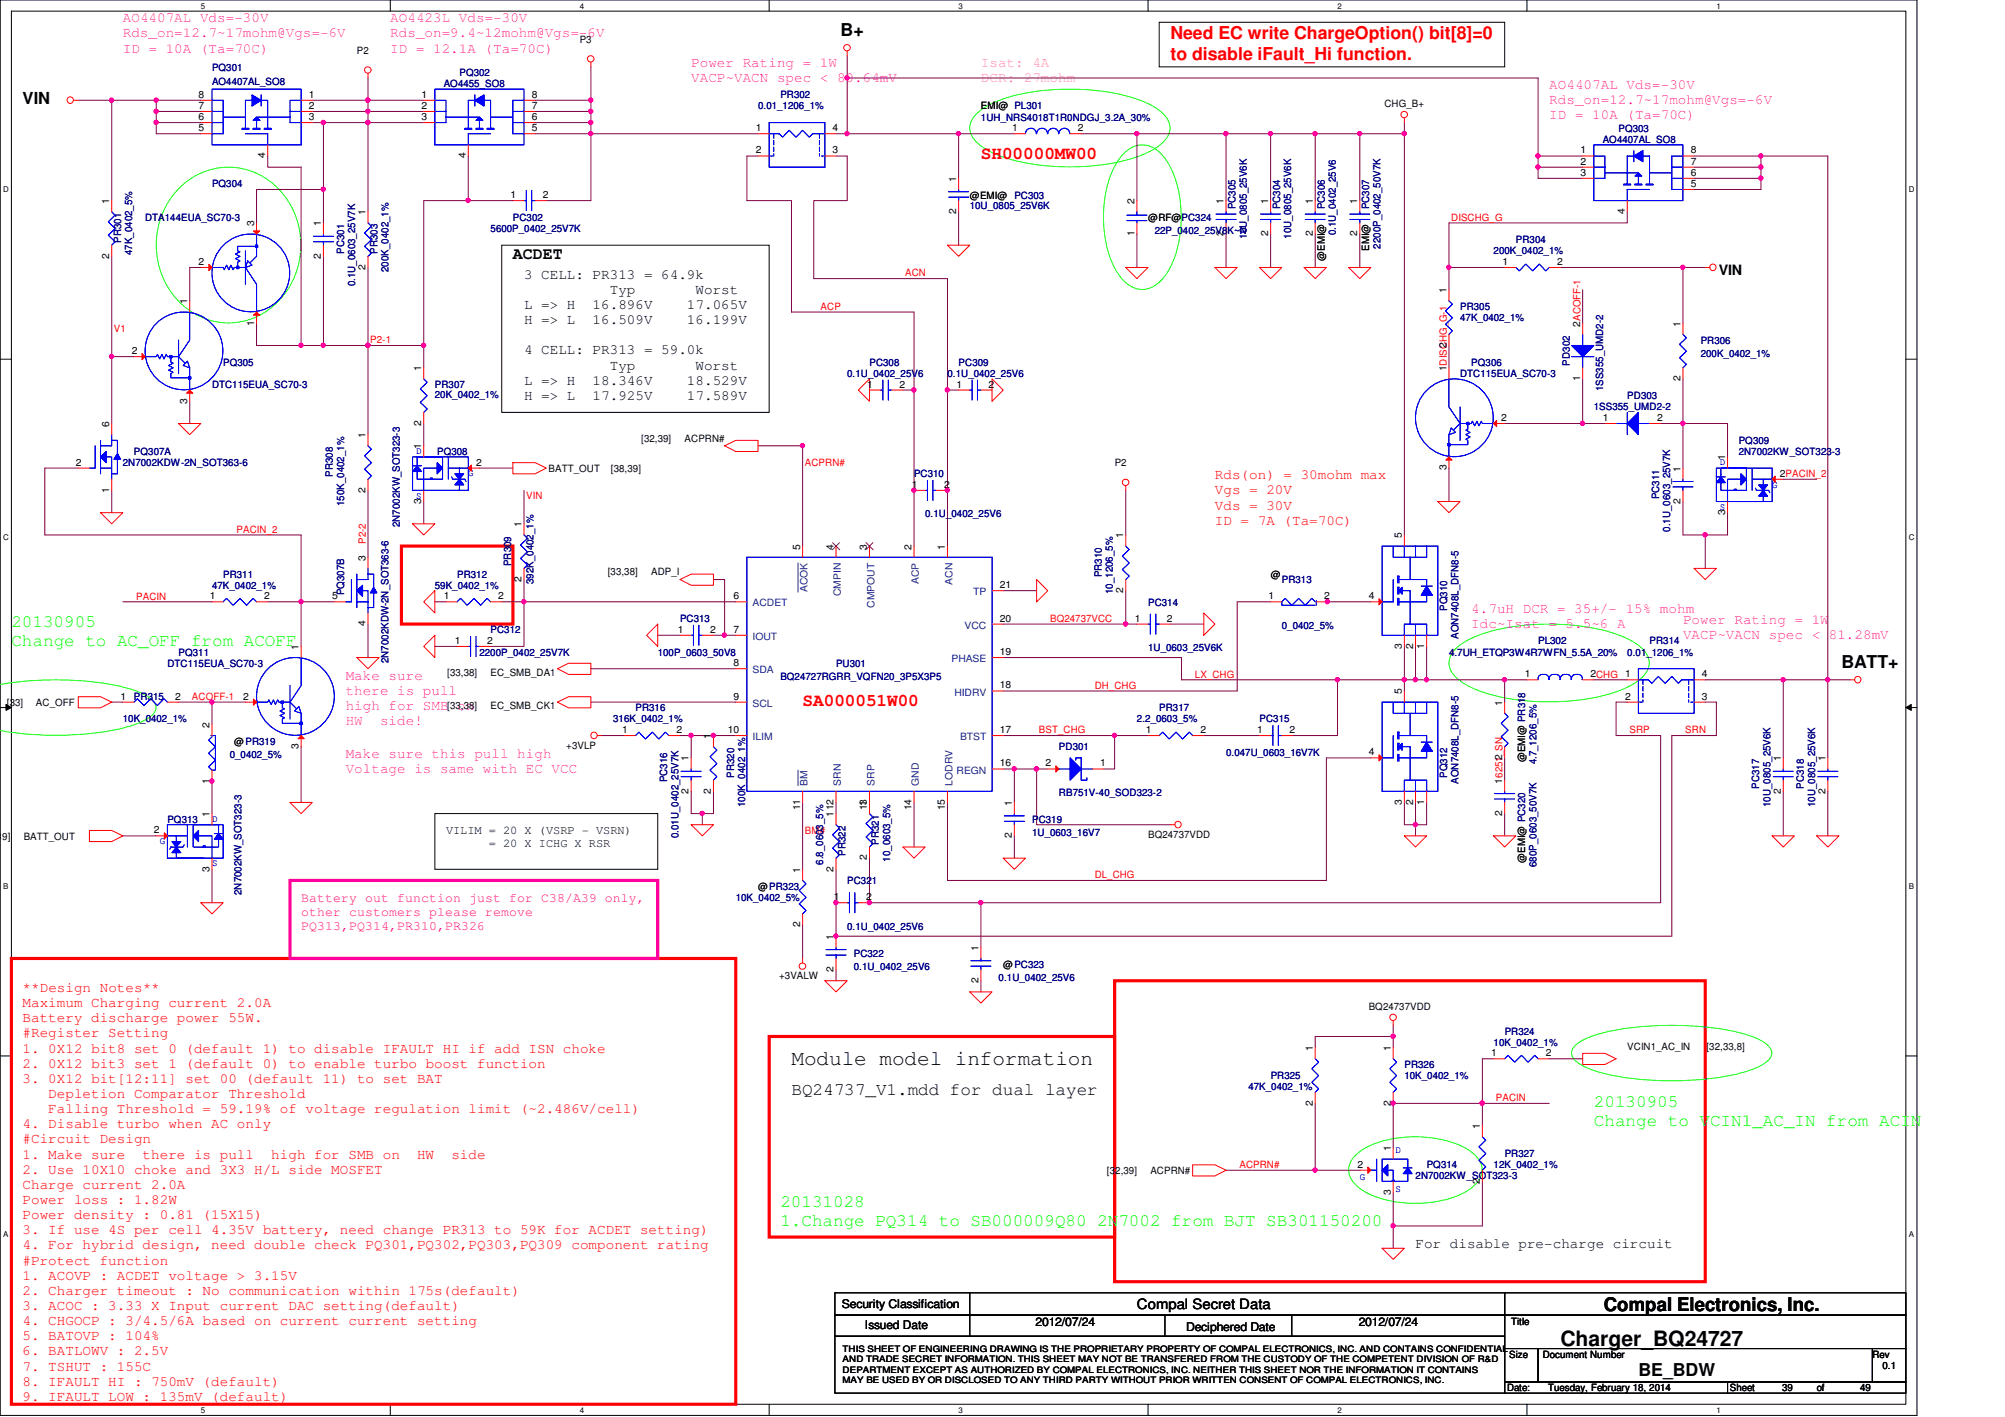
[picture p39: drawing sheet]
<svg xmlns="http://www.w3.org/2000/svg" width="297mm" height="210mm" viewBox="0 0 297 210" stroke-linecap="round" stroke-linejoin="round" font-family="sans-serif">
<defs><g id="words">
<g font-size="3.1">
<text x="117.3" y="157.7">Module model information</text>
<text x="231.2" y="199.4">Charger_BQ24727</text>
</g>
<text font-size="2.8" x="237.6" y="194.1">Compal Electronics, Inc.</text>
<g font-size="2.6">
<text x="124.5" y="5.4">B+</text>
<text x="272.8" y="99">BATT+</text>
<text x="117.3" y="162.3">BQ24737_V1.mdd for dual layer</text>
<text x="242.7" y="203.8">BE_BDW</text>
</g>
<g font-size="2.6" fill="#f00">
<text x="173.4" y="5.7">Need EC write ChargeOption() bit[8]=0</text>
<text x="173.4" y="8.8">to disable iFault_Hi function.</text>
<text x="145.3" y="23.6">SH00000MW00</text>
<text x="118.9" y="104.5">SA000051W00</text>
</g>
<g font-size="2.6" fill="#0f0">
<text x="1.7" y="92.9">20130905</text>
<text x="1.7" y="95.8">Change to AC_OFF from ACOFF</text>
<text x="236.1" y="163.9">20130905</text>
<text x="236.1" y="166.8">Change to VCIN1_AC_IN from ACIN</text>
<text x="115.6" y="178.8">20131028</text>
<text x="115.6" y="181.6">1.Change PQ314 to SB000009Q80 2N7002 from BJT SB301150200</text>
</g>
<g font-size="2.5">
<text x="3.3" y="15.5">VIN</text>
<text x="76" y="38.3">ACDET</text>
</g>
<g font-size="2.1" fill="#f0f">
<text x="18.2" y="3.3">AO4407AL Vds=-30V</text>
<text x="18.2" y="5.5">Rds_on=12.7~17mohm@Vgs=-6V</text>
<text x="57.8" y="3.3">AO4423L Vds=-30V</text>
<text x="57.8" y="5.5">Rds_on=9.4~12mohm@Vgs=-6V</text>
<text x="18.2" y="7.8">ID = 10A (Ta=70C)</text>
<text x="57.8" y="7.8">ID = 12.1A (Ta=70C)</text>
<text x="102.4" y="9.9">Power Rating = 1W</text>
<text x="102.4" y="12.1">VACP~VACN spec &lt; 80.64mV</text>
<text x="229.5" y="13.2">AO4407AL Vds=-30V</text>
<text x="229.5" y="15.5">Rds_on=12.7~17mohm@Vgs=-6V</text>
<text x="229.5" y="17.7">ID = 10A (Ta=70C)</text>
<text x="218" y="90.8">4.7uH DCR = 35+/- 15% mohm</text>
<text x="218" y="93">Idc~Isat = 5.5~6 A</text>
<text x="249.3" y="92.5">Power Rating = 1W</text>
<text x="249.3" y="94.7">VACP~VACN spec &lt; 81.28mV</text>
<text x="51.2" y="100.7">Make sure</text>
<text x="51.2" y="103">there is pull</text>
<text x="51.2" y="105.2">high for SMB on</text>
<text x="51.2" y="107.4">HW</text>
<text x="56.3" y="107.4">side!</text>
<text x="51.2" y="112.3">Make sure this pull high</text>
<text x="51.2" y="114.5">Voltage is same with EC VCC</text>
</g>
<g font-size="2.1" fill="#ff80c0">
<text x="145.3" y="9.9">Isat: 4A</text>
<text x="145.3" y="12.1">DCR: 27mohm</text>
</g>
<g font-size="2.1">
<text x="77.6" y="41.3">3 CELL: PR313 = 64.9k</text>
<text x="254.6" y="40.8">VIN</text>
<text x="77.6" y="45.8">L =&gt; H</text>
<text x="87.8" y="45.8">16.896V</text>
<text x="90.3" y="43.5">Typ</text>
<text x="101.8" y="45.8">17.065V</text>
<text x="103" y="43.5">Worst</text>
<text x="77.6" y="48">H =&gt; L</text>
<text x="77.6" y="52.5">4 CELL: PR313 = 59.0k</text>
<text x="87.8" y="48">16.509V</text>
<text x="101.8" y="48">16.199V</text>
<text x="77.6" y="57">L =&gt; H</text>
<text x="77.6" y="59.2">H =&gt; L</text>
<text x="87.8" y="57">18.346V</text>
<text x="87.8" y="59.2">17.925V</text>
<text x="90.3" y="54.7">Typ</text>
<text x="101.8" y="57">18.529V</text>
<text x="101.8" y="59.2">17.589V</text>
<text x="103" y="54.7">Worst</text>
<text x="209.7" y="184.9">For disable pre-charge circuit</text>
<text x="168.4" y="194">Compal Secret Data</text>
</g>
<g font-size="2.1" fill="#f00">
<text x="180" y="71">Rds(on) = 30mohm max</text>
<text x="180" y="73.2">Vgs = 20V</text>
<text x="180" y="75.5">Vds = 30V</text>
<text x="180" y="77.7">ID = 7A (Ta=70C)</text>
<text x="3.3" y="146.9">**Design Notes**</text>
<text x="3.3" y="149.2">Maximum Charging current 2.0A</text>
<text x="3.3" y="151.4">Battery discharge power 55W.</text>
<text x="3.3" y="153.7">#Register Setting</text>
<text x="3.3" y="155.9">1. 0X12 bit8 set 0 (default 1) to disable IFAULT HI if add ISN choke</text>
<text x="3.3" y="158.2">2. 0X12 bit3 set 1 (default 0) to enable turbo boost function</text>
<text x="3.3" y="160.4">3. 0X12 bit[12:11] set 00 (default 11) to set BAT</text>
<text x="3.3" y="167.1">4. Disable turbo when AC only</text>
<text x="7.2" y="162.6">Depletion Comparator Threshold</text>
<text x="7.2" y="164.9">Falling Threshold = 59.19% of voltage regulation limit (~2.486V/cell)</text>
<text x="3.3" y="169.4">#Circuit Design</text>
<text x="3.3" y="171.6">1. Make sure</text>
<text x="3.3" y="173.9">2. Use 10X10 choke and 3X3 H/L side MOSFET</text>
<text x="21.1" y="171.6">there is pull</text>
<text x="40.2" y="171.6">high for SMB on</text>
<text x="61.8" y="171.6">HW</text>
<text x="66.9" y="171.6">side</text>
<text x="3.3" y="176.1">Charge current 2.0A</text>
<text x="3.3" y="178.4">Power loss : 1.82W</text>
<text x="3.3" y="180.6">Power density : 0.81 (15X15)</text>
<text x="3.3" y="182.8">3. If use 4S per cell 4.35V battery, need change PR313 to 59K for ACDET setting)</text>
<text x="3.3" y="185.1">4. For hybrid design, need double check PQ301,PQ302,PQ303,PQ309 component rating</text>
<text x="3.3" y="187.3">#Protect function</text>
<text x="3.3" y="189.6">1. ACOVP : ACDET voltage &gt; 3.15V</text>
<text x="3.3" y="191.8">2. Charger timeout : No communication within 175s(default)</text>
<text x="3.3" y="194.1">3. ACOC : 3.33 X Input current DAC setting(default)</text>
<text x="3.3" y="196.3">4. CHGOCP : 3/4.5/6A based on current current setting</text>
<text x="3.3" y="198.5">5. BATOVP : 104%</text>
<text x="3.3" y="200.8">6. BATLOWV : 2.5V</text>
<text x="3.3" y="203">7. TSHUT : 155C</text>
<text x="3.3" y="205.3">8. IFAULT HI : 750mV (default)</text>
<text x="3.3" y="207.5">9. IFAULT LOW : 135mV (default)</text>
</g>
<g font-size="1.9" fill="#ff0080">
<text x="44.6" y="133.6">Battery out function just for C38/A39 only,</text>
<text x="44.6" y="135.7">other customers please remove</text>
<text x="44.6" y="137.8">PQ313,PQ314,PR310,PR326</text>
</g>
<g font-size="1.8">
<text x="66.1" y="123.6">VILIM = 20 X (VSRP - VSRN)</text>
<text x="72.4" y="125.5">= 20 X ICHG X RSR</text>
<text x="124.7" y="193.8">Security Classification</text>
<text x="128.1" y="196.9">Issued Date</text>
<text x="153.4" y="196.4">2012/07/24</text>
<text x="175.7" y="197.1">Deciphered Date</text>
<text x="201.3" y="196.4">2012/07/24</text>
</g>
<g font-size="1.5" fill="#000080">
<text x="31.4" y="10.6">PQ301</text>
<text x="68.1" y="11.3">PQ302</text>
<text x="31.4" y="12.6">AO4407AL_SO8</text>
<text x="65.7" y="12.9">AO4455_SO8</text>
<text x="112.3" y="16.2">0.01_1206_1%</text>
<text x="115.6" y="14.6">PR302</text>
<text x="145.3" y="17.9">1UH_NRS4018T1R0NDGJ_3.2A_30%</text>
<text x="237.4" y="21.2">AO4407AL_SO8</text>
<text x="239.8" y="19.5">PQ303</text>
<text x="31.4" y="27.8">PQ304</text>
<text x="150.3" y="29.4">PC303</text>
<text x="17.9" y="36" transform="rotate(-90 17.9 36)">PR301</text>
<text x="21.5" y="32.7">DTA144EUA_SC70-3</text>
<text x="72.7" y="34.4">5600P_0402_25V7K</text>
<text x="76" y="32.7">PC302</text>
<text x="143.7" y="30.9">10U_0805_25V6K</text>
<text x="171.1" y="34.7">22P_0402_25V8K~N</text>
<text x="183" y="31" transform="rotate(-90 183 31)">PC305</text>
<text x="184.7" y="35.3" transform="rotate(-90 184.7 35.3)">10U_0805_25V6K</text>
<text x="189.6" y="31" transform="rotate(-90 189.6 31)">PC304</text>
<text x="191.3" y="35.3" transform="rotate(-90 191.3 35.3)">10U_0805_25V6K</text>
<text x="196.3" y="31" transform="rotate(-90 196.3 31)">PC306</text>
<text x="197.9" y="34.8" transform="rotate(-90 197.9 34.8)">0.1U_0402_25V6</text>
<text x="202.9" y="31" transform="rotate(-90 202.9 31)">PC307</text>
<text x="19.6" y="37.8" transform="rotate(-90 19.6 37.8)">47K_0402_5%</text>
<text x="51" y="37.6" transform="rotate(-90 51 37.6)">PC301</text>
<text x="55.9" y="37.6" transform="rotate(-90 55.9 37.6)">PR303</text>
<text x="57.6" y="40.3" transform="rotate(-90 57.6 40.3)">200K_0402_1%</text>
<text x="204.5" y="36.8" transform="rotate(-90 204.5 36.8)">2200P_0402_50V7K</text>
<text x="221.3" y="37.7">200K_0402_1%</text>
<text x="224.6" y="36">PR304</text>
<text x="52.6" y="42.4" transform="rotate(-90 52.6 42.4)">0.1U_0603_25V7K</text>
<text x="216.3" y="45.9">PR305</text>
<text x="216.3" y="47.6">47K_0402_1%</text>
<text x="252" y="50.9">PR306</text>
<text x="252" y="52.9">200K_0402_1%</text>
<text x="31.4" y="57.5">DTC115EUA_SC70-3</text>
<text x="33.1" y="54.2">PQ305</text>
<text x="64.4" y="57.5">PR307</text>
<text x="64.4" y="59">20K_0402_1%</text>
<text x="125.5" y="55.8">0.1U_0402_25V6</text>
<text x="128.8" y="54.2">PC308</text>
<text x="140.4" y="55.8">0.1U_0402_25V6</text>
<text x="142" y="54.2">PC309</text>
<text x="216.3" y="55.8">DTC115EUA_SC70-3</text>
<text x="218" y="54.2">PQ306</text>
<text x="232.6" y="54.1" transform="rotate(-90 232.6 54.1)">PD302</text>
<text x="237.5" y="58" transform="rotate(-90 237.5 58)">1SS355_UMD2-2</text>
<text x="241.1" y="59.1">PD303</text>
<text x="236.1" y="60.8">1SS355_UMD2-2</text>
<text x="257.6" y="65.7">PQ309</text>
<text x="18.2" y="69">2N7002KDW-2N_SOT363-6</text>
<text x="19.9" y="67.4">PQ307A</text>
<text x="49.3" y="70.7" transform="rotate(-90 49.3 70.7)">PR308</text>
<text x="64.8" y="67.4">PQ308</text>
<text x="135.4" y="70.7">PC310</text>
<text x="257.6" y="67.4">2N7002KW_SOT323-3</text>
<text x="51" y="75" transform="rotate(-90 51 75)">150K_0402_1%</text>
<text x="137.1" y="76.6">0.1U_0402_25V6</text>
<text x="245.8" y="74" transform="rotate(-90 245.8 74)">PC311</text>
<text x="59.2" y="78.1" transform="rotate(-90 59.2 78.1)">2N7002KW_SOT323-3</text>
<text x="75.7" y="83.9" transform="rotate(-90 75.7 83.9)">PR309</text>
<text x="247.4" y="78.7" transform="rotate(-90 247.4 78.7)">0.1U_0603_25V7K</text>
<text x="31.4" y="87.2">47K_0402_1%</text>
<text x="33.1" y="85.6">PR311</text>
<text x="51" y="88.2" transform="rotate(-90 51 88.2)">PQ307B</text>
<text x="64.4" y="87.2">59K_0402_1%</text>
<text x="67.7" y="85.6">PR312</text>
<text x="79" y="86.5" transform="rotate(-90 79 86.5)">392K_0402_1%</text>
<text x="163.2" y="85.5" transform="rotate(-90 163.2 85.5)">PR310</text>
<text x="164.9" y="88" transform="rotate(-90 164.9 88)">10_1206_5%</text>
<text x="170.1" y="89.7">PC314</text>
<text x="189.9" y="86.4">PR313</text>
<text x="72.7" y="93.8">PC312</text>
<text x="100.7" y="92.2">PC313</text>
<text x="189.9" y="93.1">0_0402_5%</text>
<text x="214.4" y="90.5" transform="rotate(-90 214.4 90.5)">PQ310</text>
<text x="216.1" y="94.6" transform="rotate(-90 216.1 94.6)">AON7408L_DFN8-5</text>
<text x="227.9" y="95.5">PL302</text>
<text x="244.4" y="95.5">PR314</text>
<text x="24.8" y="98.8">DTC115EUA_SC70-3</text>
<text x="26.5" y="97.1">PQ311</text>
<text x="57.6" y="98.3" transform="rotate(-90 57.6 98.3)">2N7002KDW-2N_SOT363-6</text>
<text x="71" y="97.1">2200P_0402_25V7K</text>
<text x="97.4" y="97.1">100P_0603_50V8</text>
<text x="115.6" y="100.8">BQ24727RGRR_VQFN20_3P5X3P5</text>
<text x="123.9" y="98.8">PU301</text>
<text x="170.1" y="96.4">1U_0603_25V6K</text>
<text x="214.7" y="97.1">4.7UH_ETQP3W4R7WFN_5.5A_20%</text>
<text x="241.1" y="97.1">0.01_1206_1%</text>
<text x="18.2" y="107">10K_0402_1%</text>
<text x="19.9" y="103.7">PR315</text>
<text x="90.8" y="107">316K_0402_1%</text>
<text x="94.1" y="105.4">PR316</text>
<text x="168.4" y="107">2.2_0603_5%</text>
<text x="171.7" y="105.4">PR317</text>
<text x="186.6" y="107">PC315</text>
<text x="34" y="112.3">0_0402_5%</text>
<text x="156.9" y="111.2">PD301</text>
<text x="181.6" y="112">0.047U_0603_16V7K</text>
<text x="227.6" y="113.2" transform="rotate(-90 227.6 113.2)">4.7_1206_5%</text>
<text x="98.8" y="115.9" transform="rotate(-90 98.8 115.9)">PC316</text>
<text x="108.8" y="115.2" transform="rotate(-90 108.8 115.2)">PR320</text>
<text x="110.4" y="119.5" transform="rotate(-90 110.4 119.5)">100K_0402_1%</text>
<text x="156.9" y="117.9">RB751V-40_SOD323-2</text>
<text x="214.4" y="115.2" transform="rotate(-90 214.4 115.2)">PQ312</text>
<text x="216.1" y="116.1" transform="rotate(-90 216.1 116.1)">AON7408L_DFN8-5</text>
<text x="260.6" y="116.9" transform="rotate(-90 260.6 116.9)">PC317</text>
<text x="262.3" y="119.5" transform="rotate(-90 262.3 119.5)">10U_0805_25V6K</text>
<text x="267.2" y="116.9" transform="rotate(-90 267.2 116.9)">PC318</text>
<text x="268.9" y="119.5" transform="rotate(-90 268.9 119.5)">10U_0805_25V6K</text>
<text x="24.8" y="121.9">PQ313</text>
<text x="100.5" y="124.2" transform="rotate(-90 100.5 124.2)">0.01U_0402_25V7K</text>
<text x="130.2" y="125.1" transform="rotate(-90 130.2 125.1)">PR321</text>
<text x="152.9" y="121.9">PC319</text>
<text x="152.9" y="123.9">1U_0603_16V7</text>
<text x="122" y="128.1" transform="rotate(-90 122 128.1)">6.8_0603_5%</text>
<text x="125.3" y="126.8" transform="rotate(-90 125.3 126.8)">PR322</text>
<text x="125.5" y="131">PC321</text>
<text x="131.9" y="127.6" transform="rotate(-90 131.9 127.6)">10_0603_5%</text>
<text x="227.6" y="128.4" transform="rotate(-90 227.6 128.4)">680P_0603_50V7K</text>
<text x="35.8" y="132.6" transform="rotate(-90 35.8 132.6)">2N7002KW_SOT323-3</text>
<text x="109" y="133.4">10K_0402_5%</text>
<text x="125.5" y="137.7">0.1U_0402_25V6</text>
<text x="126.5" y="141.7">PC322</text>
<text x="126.5" y="143.7">0.1U_0402_25V6</text>
<text x="148" y="145.3">0.1U_0402_25V6</text>
<text x="221.3" y="154.9">10K_0402_1%</text>
<text x="222.9" y="153.2">PR324</text>
<text x="185" y="161.5">47K_0402_1%</text>
<text x="188.3" y="159.9">PR325</text>
<text x="208.1" y="158.2">PR326</text>
<text x="208.1" y="159.9">10K_0402_1%</text>
<text x="211.4" y="173.1">PQ314</text>
<text x="221.3" y="173.1">12K_0402_1%</text>
<text x="222.9" y="171.4">PR327</text>
<text x="209.7" y="174.7">2N7002KW_SOT323-3</text>
</g>
<g font-size="1.5">
<text x="52.9" y="8">P2</text>
<text x="85.9" y="6.3">P3</text>
<text x="29.4" y="17.8">6</text>
<text x="29.4" y="16.1">7</text>
<text x="29.4" y="14.5">8</text>
<text x="45.8" y="17.8">3</text>
<text x="45.8" y="16.1">2</text>
<text x="45.8" y="14.5">1</text>
<text x="62.4" y="17.8">3</text>
<text x="62.4" y="16.1">2</text>
<text x="62.4" y="14.5">1</text>
<text x="78.8" y="17.8">6</text>
<text x="78.8" y="16.1">7</text>
<text x="78.8" y="14.5">8</text>
<text x="145.3" y="16.2">EMI@ PL301</text>
<text x="205.1" y="15.9">CHG_B+</text>
<text x="29.4" y="19.4">5</text>
<text x="39.3" y="23.5" transform="rotate(-90 39.3 23.5)">4</text>
<text x="69" y="23.5" transform="rotate(-90 69 23.5)">4</text>
<text x="78.8" y="19.4">5</text>
<text x="112" y="19.4">1</text>
<text x="112" y="22.7">2</text>
<text x="123.4" y="22.7">3</text>
<text x="123.4" y="19.4">4</text>
<text x="149.9" y="19.4">1</text>
<text x="159.7" y="19.4">2</text>
<text x="234.1" y="22.7">1</text>
<text x="250.5" y="22.7">8</text>
<text x="75.6" y="29.3">1</text>
<text x="80.4" y="29.3">2</text>
<text x="141.6" y="26.9" transform="rotate(-90 141.6 26.9)">1</text>
<text x="143.7" y="29.4">@EMI@</text>
<text x="234.1" y="26">3</text>
<text x="234.1" y="24.4">2</text>
<text x="250.5" y="26">6</text>
<text x="250.5" y="27.7">5</text>
<text x="250.5" y="24.4">7</text>
<text x="16.2" y="30.2" transform="rotate(-90 16.2 30.2)">1</text>
<text x="37.6" y="33.5" transform="rotate(-90 37.6 33.5)">3</text>
<text x="47.5" y="33.5" transform="rotate(-90 47.5 33.5)">1</text>
<text x="54.1" y="31.9" transform="rotate(-90 54.1 31.9)">1</text>
<text x="141.6" y="31.7" transform="rotate(-90 141.6 31.7)">2</text>
<text x="168.1" y="35" transform="rotate(-90 168.1 35)">1</text>
<text x="168.1" y="30.2" transform="rotate(-90 168.1 30.2)">2</text>
<text x="170.1" y="32.7">@RF@PC324</text>
<text x="181.3" y="35" transform="rotate(-90 181.3 35)">2</text>
<text x="181.3" y="30.2" transform="rotate(-90 181.3 30.2)">1</text>
<text x="187.9" y="35" transform="rotate(-90 187.9 35)">2</text>
<text x="187.9" y="30.2" transform="rotate(-90 187.9 30.2)">1</text>
<text x="194.5" y="35" transform="rotate(-90 194.5 35)">2</text>
<text x="194.5" y="30.2" transform="rotate(-90 194.5 30.2)">1</text>
<text x="201.1" y="35" transform="rotate(-90 201.1 35)">2</text>
<text x="201.1" y="30.2" transform="rotate(-90 201.1 30.2)">1</text>
<text x="240.7" y="31.7" transform="rotate(-90 240.7 31.7)">4</text>
<text x="16.2" y="38.3" transform="rotate(-90 16.2 38.3)">2</text>
<text x="29.4" y="39.2">2</text>
<text x="47.5" y="38.3" transform="rotate(-90 47.5 38.3)">2</text>
<text x="54.1" y="40" transform="rotate(-90 54.1 40)">2</text>
<text x="196.3" y="38.7" transform="rotate(-90 196.3 38.7)">@EMI@</text>
<text x="202.9" y="37.2" transform="rotate(-90 202.9 37.2)">EMI@</text>
<text x="222.6" y="39.2">1</text>
<text x="230.7" y="39.2">2</text>
<text x="27.7" y="45.1" transform="rotate(-90 27.7 45.1)">1</text>
<text x="214.3" y="43.4" transform="rotate(-90 214.3 43.4)">1</text>
<text x="19.5" y="52.5">2</text>
<text x="37.6" y="48.2" transform="rotate(-90 37.6 48.2)">1</text>
<text x="214.3" y="51.5" transform="rotate(-90 214.3 51.5)">2</text>
<text x="234.1" y="48.4" transform="rotate(-90 234.1 48.4)">2ACOFF-1</text>
<text x="249" y="48.4" transform="rotate(-90 249 48.4)">1</text>
<text x="27.7" y="59.8" transform="rotate(-90 27.7 59.8)">3</text>
<text x="62.4" y="55" transform="rotate(-90 62.4 55)">1</text>
<text x="128.5" y="57.4">1</text>
<text x="133.3" y="57.4">2</text>
<text x="141.7" y="57.4">1</text>
<text x="146.5" y="57.4">2</text>
<text x="214.3" y="55" transform="rotate(-90 214.3 55)">1DISCHG_G-1</text>
<text x="234.1" y="56.5" transform="rotate(-90 234.1 56.5)">1</text>
<text x="249" y="56.5" transform="rotate(-90 249 56.5)">2</text>
<text x="16.2" y="63.2" transform="rotate(-90 16.2 63.2)">6</text>
<text x="54.1" y="64.9" transform="rotate(-90 54.1 64.9)">1</text>
<text x="62.4" y="63.1" transform="rotate(-90 62.4 63.1)">2</text>
<text x="95" y="65.4">[32,39]</text>
<text x="101.4" y="65.4">ACPRN#</text>
<text x="222.4" y="62.4">2</text>
<text x="237.4" y="62.4">1</text>
<text x="245.5" y="62.4">2</text>
<text x="11.3" y="69">2</text>
<text x="62.4" y="66.5" transform="rotate(-90 62.4 66.5)">1</text>
<text x="70.5" y="69">2</text>
<text x="81.3" y="69.9">BATT_OUT</text>
<text x="90.5" y="69.9">[38,39]</text>
<text x="165.1" y="69">P2</text>
<text x="214.3" y="69.7" transform="rotate(-90 214.3 69.7)">3</text>
<text x="249" y="69.8" transform="rotate(-90 249 69.8)">1</text>
<text x="255.6" y="68.2" transform="rotate(-90 255.6 68.2)">1</text>
<text x="263.7" y="70.6">2PACIN_2</text>
<text x="16.2" y="73" transform="rotate(-90 16.2 73)">1</text>
<text x="54.1" y="73" transform="rotate(-90 54.1 73)">2</text>
<text x="62.4" y="74.6" transform="rotate(-90 62.4 74.6)">3</text>
<text x="135.1" y="72.3">1</text>
<text x="139.9" y="72.3">2</text>
<text x="249" y="74.6" transform="rotate(-90 249 74.6)">2</text>
<text x="255.6" y="76.3" transform="rotate(-90 255.6 76.3)">3</text>
<text x="54.1" y="83.1" transform="rotate(-90 54.1 83.1)">3</text>
<text x="77.3" y="78.1" transform="rotate(-90 77.3 78.1)">1</text>
<text x="118.5" y="81.4" transform="rotate(-90 118.5 81.4)">5</text>
<text x="123.5" y="81.4" transform="rotate(-90 123.5 81.4)">4</text>
<text x="128.4" y="81.4" transform="rotate(-90 128.4 81.4)">3</text>
<text x="135" y="81.4" transform="rotate(-90 135 81.4)">2</text>
<text x="140" y="81.4" transform="rotate(-90 140 81.4)">1</text>
<text x="166.4" y="79.8" transform="rotate(-90 166.4 79.8)">1</text>
<text x="207.7" y="79.8" transform="rotate(-90 207.7 79.8)">5</text>
<text x="31.1" y="88.8">1</text>
<text x="39.2" y="88.8">2</text>
<text x="49.2" y="88.8">5</text>
<text x="65.7" y="88.8">1</text>
<text x="73.8" y="88.8">2</text>
<text x="77.3" y="86.2" transform="rotate(-90 77.3 86.2)">2</text>
<text x="90" y="85.2">[33,38]</text>
<text x="96.5" y="85.2">ADP_I</text>
<text x="108.7" y="88.8">6</text>
<text x="148.1" y="87.1">21</text>
<text x="166.4" y="87.8" transform="rotate(-90 166.4 87.8)">2</text>
<text x="187.9" y="88.8">1</text>
<text x="188.3" y="85.6">@</text>
<text x="196.2" y="88.8">2</text>
<text x="202.8" y="88.8">4</text>
<text x="54.1" y="92.8" transform="rotate(-90 54.1 92.8)">4</text>
<text x="67.4" y="95.4">1</text>
<text x="72.2" y="95.4">2</text>
<text x="100.4" y="93.7">1</text>
<text x="105.2" y="93.7">2</text>
<text x="108.7" y="93.7">7</text>
<text x="148.1" y="92.1">20</text>
<text x="168.1" y="92.1">1</text>
<text x="172.9" y="92.1">2</text>
<text x="44.2" y="96.3" transform="rotate(-90 44.2 96.3)">1</text>
<text x="66.2" y="100.1">[33,38]</text>
<text x="72.7" y="100.1">EC_SMB_DA1</text>
<text x="108.7" y="98.7">8</text>
<text x="148.1" y="102">18</text>
<text x="148.1" y="97">19</text>
<text x="207.7" y="96.1" transform="rotate(-90 207.7 96.1)">3</text>
<text x="209.3" y="96.1" transform="rotate(-90 209.3 96.1)">2</text>
<text x="211" y="96.1" transform="rotate(-90 211 96.1)">1</text>
<text x="225.9" y="100.3">1</text>
<text x="235.6" y="100.3">2CHG</text>
<text x="240.7" y="100.3">1</text>
<text x="252.1" y="100.3">4</text>
<text x="1" y="104.6">[33]</text>
<text x="5.3" y="104.6">AC_OFF</text>
<text x="17.9" y="103.6">1</text>
<text x="25.9" y="103.6">2</text>
<text x="31" y="107.8" transform="rotate(-90 31 107.8)">2</text>
<text x="36" y="103.6">2</text>
<text x="66.2" y="105">[33,38]</text>
<text x="72.7" y="105">EC_SMB_CK1</text>
<text x="108.7" y="103.6">9</text>
<text x="207.7" y="102.9" transform="rotate(-90 207.7 102.9)">5</text>
<text x="222.5" y="104.5" transform="rotate(-90 222.5 104.5)">1</text>
<text x="240.7" y="103.6">2</text>
<text x="252.1" y="103.6">3</text>
<text x="34.7" y="110.3">@PR319</text>
<text x="44.2" y="111" transform="rotate(-90 44.2 111)">3</text>
<text x="83.9" y="111">+3VLP</text>
<text x="92.2" y="108.6">1</text>
<text x="100.2" y="108.6">2</text>
<text x="102" y="112.8" transform="rotate(-90 102 112.8)">1</text>
<text x="105.3" y="109.5" transform="rotate(-90 105.3 109.5)">1</text>
<text x="107.8" y="108.6">10</text>
<text x="148.1" y="113.5">16</text>
<text x="148.1" y="108.6">17</text>
<text x="154.9" y="113.5">2</text>
<text x="163" y="113.5">1</text>
<text x="169.8" y="108.6">1</text>
<text x="177.8" y="108.6">2</text>
<text x="186.3" y="108.6">1</text>
<text x="191" y="108.6">2</text>
<text x="202.8" y="111.9">4</text>
<text x="222.5" y="112.6" transform="rotate(-90 222.5 112.6)">2</text>
<text x="226" y="112.9" transform="rotate(-90 226 112.9)">@EMI@ PR318</text>
<text x="263.8" y="112.8" transform="rotate(-90 263.8 112.8)">1</text>
<text x="270.4" y="112.8" transform="rotate(-90 270.4 112.8)">1</text>
<text x="31" y="116.1" transform="rotate(-90 31 116.1)">1</text>
<text x="102" y="117.6" transform="rotate(-90 102 117.6)">2</text>
<text x="105.3" y="117.6" transform="rotate(-90 105.3 117.6)">2</text>
<text x="128.4" y="119.4" transform="rotate(-90 128.4 119.4)">1</text>
<text x="149.9" y="119.4" transform="rotate(-90 149.9 119.4)">1</text>
<text x="207.7" y="119.2" transform="rotate(-90 207.7 119.2)">3</text>
<text x="209.3" y="119.2" transform="rotate(-90 209.3 119.2)">2</text>
<text x="211" y="119.2" transform="rotate(-90 211 119.2)">1</text>
<text x="222.5" y="116.1" transform="rotate(-90 222.5 116.1)">16251_SN</text>
<text x="263.8" y="117.6" transform="rotate(-90 263.8 117.6)">2</text>
<text x="270.4" y="117.6" transform="rotate(-90 270.4 117.6)">2</text>
<text x="-.9" y="124.4">,39]</text>
<text x="3.5" y="124.4">BATT_OUT</text>
<text x="22.8" y="123.4">2</text>
<text x="31" y="121" transform="rotate(-90 31 121)">1</text>
<text x="118.5" y="120.1" transform="rotate(-90 118.5 120.1)">11</text>
<text x="123.5" y="121" transform="rotate(-90 123.5 121)">112</text>
<text x="128.4" y="120.1" transform="rotate(-90 128.4 120.1)">13</text>
<text x="135" y="120.1" transform="rotate(-90 135 120.1)">14</text>
<text x="140" y="120.1" transform="rotate(-90 140 120.1)">15</text>
<text x="149.9" y="124.2" transform="rotate(-90 149.9 124.2)">2</text>
<text x="170.1" y="124.2">BQ24737VDD</text>
<text x="222.5" y="120.9" transform="rotate(-90 222.5 120.9)">2</text>
<text x="31" y="129.1" transform="rotate(-90 31 129.1)">3</text>
<text x="112.3" y="131.8">@PR323</text>
<text x="118.5" y="129.3" transform="rotate(-90 118.5 129.3)">1</text>
<text x="123.5" y="129.1" transform="rotate(-90 123.5 129.1)">2</text>
<text x="128.4" y="127.5" transform="rotate(-90 128.4 127.5)">2</text>
<text x="226" y="127.8" transform="rotate(-90 226 127.8)">@EMI@ PC320</text>
<text x="118.5" y="137.4" transform="rotate(-90 118.5 137.4)">2</text>
<text x="123.5" y="133.3">1</text>
<text x="128.3" y="133.3">2</text>
<text x="123.5" y="144" transform="rotate(-90 123.5 144)">2</text>
<text x="123.5" y="139.2" transform="rotate(-90 123.5 139.2)">1</text>
<text x="144.9" y="140.8" transform="rotate(-90 144.9 140.8)">1</text>
<text x="148.6" y="143.3">@PC323</text>
<text x="115.4" y="145">+3VALW</text>
<text x="144.9" y="145.6" transform="rotate(-90 144.9 145.6)">2</text>
<text x="202.8" y="149.6">BQ24737VDD</text>
<text x="194.5" y="155.7" transform="rotate(-90 194.5 155.7)">1</text>
<text x="206" y="155.7" transform="rotate(-90 206 155.7)">1</text>
<text x="241.1" y="155.6">VCIN1_AC_IN</text>
<text x="252.8" y="155.6">[32,33,8]</text>
<text x="220.9" y="156.5">1</text>
<text x="229" y="156.5">2</text>
<text x="194.5" y="163.8" transform="rotate(-90 194.5 163.8)">2</text>
<text x="206" y="163.8" transform="rotate(-90 206 163.8)">2</text>
<text x="219.2" y="167.3" transform="rotate(-90 219.2 167.3)">1</text>
<text x="164" y="173.9">[32,39]</text>
<text x="170.4" y="173.9">ACPRN#</text>
<text x="201.1" y="173">2</text>
<text x="206" y="170.6" transform="rotate(-90 206 170.6)">1</text>
<text x="206" y="177" transform="rotate(-90 206 177)">3</text>
<text x="219.2" y="175.3" transform="rotate(-90 219.2 175.3)">2</text>
<text x="223.9" y="196.3">Title</text>
<text x="223.6" y="201.1">Size</text>
<text x="228.6" y="201.1">Document Number</text>
<text x="277.4" y="201.1">Rev</text>
<text x="278.9" y="202.8">0.1</text>
<text x="223.3" y="206.1">Date:</text>
<text x="229.4" y="206.1">Tuesday, February 18, 2014</text>
<text x="256.3" y="206.1">Sheet</text>
<text x="264" y="206.1">39</text>
<text x="269.2" y="206.1">of</text>
<text x="275.6" y="206.1">49</text>
</g>
<g font-size="1.5" fill="#f00">
<text x="215" y="32.7">DISCHG_G</text>
<text x="134.1" y="40.9">ACN</text>
<text x="121.6" y="45.9">ACP</text>
<text x="16.9" y="49.2">V1</text>
<text x="54.9" y="50.8">P2-1</text>
<text x="119.2" y="69">ACPRN#</text>
<text x="78" y="74">VIN</text>
<text x="35" y="78.9">PACIN_2</text>
<text x="54.2" y="80.6" transform="rotate(-90 54.2 80.6)">P2-2</text>
<text x="20.2" y="88.8">PACIN</text>
<text x="155.6" y="92.1">BQ24737VCC</text>
<text x="177" y="100.4">LX_CHG</text>
<text x="28.4" y="103.7">ACOFF-1</text>
<text x="162.2" y="102">DH_CHG</text>
<text x="153.9" y="108.6">BST_CHG</text>
<text x="241.4" y="108.6">SRP</text>
<text x="249.7" y="108.6">SRN</text>
<text x="119.2" y="123.5">BM#</text>
<text x="162.2" y="130.1">DL_CHG</text>
<text x="221.6" y="163.1">PACIN</text>
<text x="183.6" y="173">ACPRN#</text>
</g>
<g font-size="1.5" fill="#00f">
<text x="61.6" y="67.3">D</text>
<text x="69.4" y="70.6">G</text>
<text x="254.8" y="68.9">D</text>
<text x="61.6" y="73.9">S</text>
<text x="254.8" y="75.5">S</text>
<text x="262.5" y="72.2">G</text>
<text x="23.7" y="125.1">G</text>
<text x="31.4" y="121.8">D</text>
<text x="31.4" y="128.4">S</text>
<text x="206.8" y="170.8">D</text>
<text x="201.5" y="174.8">G</text>
<text x="206.8" y="176.6">S</text>
</g>
<g font-size="1.5" fill="#004080">
<text x="111.5" y="89.8">ACDET</text>
<text x="119.6" y="87.7" transform="rotate(-90 119.6 87.7)">ACOK</text>
<text x="124.6" y="88.3" transform="rotate(-90 124.6 88.3)">CMPIN</text>
<text x="136.1" y="86.5" transform="rotate(-90 136.1 86.5)">ACP</text>
<text x="141.1" y="86.6" transform="rotate(-90 141.1 86.6)">ACN</text>
<text x="144.2" y="88.2">TP</text>
<text x="111.5" y="94.8">IOUT</text>
<text x="129.5" y="90" transform="rotate(-90 129.5 90)">CMPOUT</text>
<text x="142.9" y="93.1">VCC</text>
<text x="111.5" y="99.7">SDA</text>
<text x="141" y="98.1">PHASE</text>
<text x="111.5" y="104.7">SCL</text>
<text x="141.4" y="103">HIDRV</text>
<text x="111.5" y="109.6">ILIM</text>
<text x="142.2" y="109.6">BTST</text>
<text x="119.6" y="116.4" transform="rotate(-90 119.6 116.4)">BM</text>
<text x="124.6" y="116.4" transform="rotate(-90 124.6 116.4)">SRN</text>
<text x="129.5" y="116.4" transform="rotate(-90 129.5 116.4)">SRP</text>
<text x="136.1" y="116.4" transform="rotate(-90 136.1 116.4)">GND</text>
<text x="141.1" y="116.4" transform="rotate(-90 141.1 116.4)">LODRV</text>
<text x="141.7" y="114.6">REGN</text>
</g>
<g font-size="1.3">
<text x="124.8" y="203.3">DEPARTMENT EXCEPT AS AUTHORIZED BY COMPAL ELECTRONICS, INC. NEITHER THIS SHEET NOR THE INFORMATION IT CONTAINS</text>
<text x="124.8" y="200.3">THIS SHEET OF ENGINEERING DRAWING IS THE PROPRIETARY PROPERTY OF COMPAL ELECTRONICS, INC. AND CONTAINS CONFIDENTIAL</text>
<text x="124.8" y="201.8">AND TRADE SECRET INFORMATION. THIS SHEET MAY NOT BE TRANSFERED FROM THE CUSTODY OF THE COMPETENT DIVISION OF R&amp;D</text>
<text x="124.8" y="204.9">MAY BE USED BY OR DISCLOSED TO ANY THIRD PARTY WITHOUT PRIOR WRITTEN CONSENT OF COMPAL ELECTRONICS, INC.</text>
</g>
<g font-size="1.2">
<text x="29.8" y="1.3">5</text>
<text x="85.9" y="1.3">4</text>
<text x="142" y="1.3">3</text>
<text x="198.2" y="1.3">2</text>
<text x="254.3" y="1.3">1</text>
<text x=".5" y="28.5">D</text>
<text x="282.8" y="28.5">D</text>
<text x=".5" y="80.1">C</text>
<text x="282.8" y="80.1">C</text>
<text x=".5" y="131.7">B</text>
<text x="282.8" y="131.7">B</text>
<text x=".5" y="183.3">A</text>
<text x="282.8" y="183.3">A</text>
<text x="29.8" y="209.3">5</text>
<text x="85.9" y="209.3">4</text>
<text x="142" y="209.3">3</text>
<text x="198.2" y="209.3">2</text>
<text x="254.3" y="209.3">1</text>
</g>
</g></defs>
<path d="M0 0h284v209.7h-284zM1.7 1.7h280.6v206.3h-280.6z" fill="none" stroke="#000" stroke-width=".15"/>
<g fill="#fff">
<path d="M29.8 .2h.5v1.3h-.5z"/>
<path d="M29.8 208.2h.5v1.3h-.5z"/>
</g>
<path d="M57.8 0v1.7M57.8 208v1.7" fill="none" stroke="#000" stroke-width=".15"/>
<g fill="#fff">
<path d="M85.9 .2h.6v1.3h-.6z"/>
<path d="M85.9 208.2h.6v1.3h-.6z"/>
</g>
<path d="M114 0v1.7M114 208v1.7" fill="none" stroke="#000" stroke-width=".15"/>
<g fill="#fff">
<path d="M142 .2h.6v1.3h-.6z"/>
<path d="M142 208.2h.6v1.3h-.6z"/>
</g>
<path d="M170.1 0v1.7M170.1 208v1.7" fill="none" stroke="#000" stroke-width=".15"/>
<g fill="#fff">
<path d="M198.2 .2h.5v1.3h-.5z"/>
<path d="M198.2 208.2h.5v1.3h-.5z"/>
</g>
<path d="M226.2 0v1.7M226.2 208v1.7" fill="none" stroke="#000" stroke-width=".15"/>
<g fill="#fff">
<path d="M254.3 .2h.6v1.3h-.6z"/>
<path d="M254.3 208.2h.6v1.3h-.6z"/>
<path d="M.5 27.4h.8v1.3h-.8z"/>
<path d="M282.8 27.4h.8v1.3h-.8z"/>
<path d="M.5 79h.8v1.3h-.8z"/>
<path d="M282.8 79h.8v1.3h-.8z"/>
</g>
<path d="M0 53.2h1.7M282.3 53.2h1.7" fill="none" stroke="#000" stroke-width=".15"/>
<g fill="#fff">
<path d="M.5 130.6h.7v1.3h-.7z"/>
<path d="M282.8 130.6h.7v1.3h-.7z"/>
</g>
<path d="M0 104.8h1.7M.9 104.3l.8 .5-.8 .4zM282.3 104.8l.9-.5v.9zM282.3 104.8h1.7" fill="none" stroke="#000" stroke-width=".15"/>
<path d="M.9 104.3l.8 .5-.8 .4zM282.3 104.8l.9-.5v.9z" fill="#000"/>
<g fill="#fff">
<path d="M.5 182.2h.7v1.3h-.7z"/>
<path d="M282.8 182.2h.7v1.3h-.7z"/>
</g>
<path d="M171.7 3.3h51.2v6.6h-51.2zM74.3 36.3h39.7v24.8h-39.7zM64.4 120.5h33v8.3h-33zM0 156.4h1.7M282.3 156.4h1.7" fill="none" stroke="#000" stroke-width=".15"/>
<path d="M59.5 80.9h16.5v11.6h-16.5zM1.7 142h107.3v66h-107.3zM114 153.5h51.1v29.8h-51.1zM165.1 145.3h87.5v44.6h-87.5z" fill="none" stroke="#f00" stroke-width=".47"/>
<path d="M43 130.4h54.4v11.6h-54.4z" fill="none" stroke="#ff0080" stroke-width=".47"/>
<path d="M144.7 16.9a13.9 13.9 0 0 1 6.8-3 35.1 35.1 0 0 1 16.9 .7 9.3 9.3 0 0 1 4.5 2.9 2.59 2.59 0 0 1-.6 3.5 14.1 14.1 0 0 1-6.8 3 34.6 34.6 0 0 1-16.9-.7 9.3 9.3 0 0 1-4.5-2.9 2.6 2.6 0 0 1 .6-3.5zM26.3 28.1a10.3 10.3 0 0 1 16.6 2 11.9 11.9 0 0 1-5.4 17.1 10.5 10.5 0 0 1-13.7-7 12.1 12.1 0 0 1 2.5-12.1zM166.3 22.9a3.6 3.6 0 0 1 5.8 0 14.1 14.1 0 0 1 2.9 9.3 14.2 14.2 0 0 1-2.9 9.2 3.6 3.6 0 0 1-5.8 0 14.2 14.2 0 0 1-2.8-9.2 14.1 14.1 0 0 1 2.8-9.3zM215.7 96.1a13.9 13.9 0 0 1 6.8-3 35.1 35.1 0 0 1 16.8 .8 9.3 9.3 0 0 1 4.6 2.9 2.59 2.59 0 0 1-.6 3.5 14.1 14.1 0 0 1-6.8 3 34.6 34.6 0 0 1-16.9-.8 9.3 9.3 0 0 1-4.5-2.9 2.6 2.6 0 0 1 .6-3.5zM0 101.4a46.7 46.7 0 0 1 19.4 .7 7.7 7.7 0 0 1 3.3 1.7 1.35 1.35 0 0 1 0 2 11.8 11.8 0 0 1-6 2.4 48.8 48.8 0 0 1-16.7 0M233.3 155a11.6 11.6 0 0 1 5.9-2.4 46.7 46.7 0 0 1 19.5 .7 7.7 7.7 0 0 1 3.3 1.7 1.35 1.35 0 0 1 0 2 11.8 11.8 0 0 1-5.9 2.4 46 46 0 0 1-19.6-.7 7.7 7.7 0 0 1-3.2-1.7 1.36 1.36 0 0 1 0-2zM200.7 171.2a10.7 10.7 0 0 1 6.1-2.6 17.1 17.1 0 0 1 10.3 1.5 4.2 4.2 0 0 1 2.5 3.2 3.5 3.5 0 0 1-1.6 2.7 15.1 15.1 0 0 1-9.8 2.2 13.1 13.1 0 0 1-6.8-2.2 3 3 0 0 1-1.2-4.1z" fill="none" stroke="#0f0" stroke-width=".15"/>
<path d="M270.8 23.1v77.6M222.9 112.3v3.3" fill="none" stroke="#800040" stroke-width=".15"/>
<circle cx="270.8" cy="100.7" r=".32" fill="#f0f"/>
<circle cx="270.8" cy="100.7" r=".32" fill="none" stroke="#f0f" stroke-width=".15"/>
<path d="M260.9 24.8v1.6" fill="none" stroke="#800040" stroke-width=".15"/>
<circle cx="260.9" cy="24.7" r=".32" fill="#f0f"/>
<circle cx="260.9" cy="24.7" r=".32" fill="none" stroke="#f0f" stroke-width=".15"/>
<path d="M260.9 23.1v1.7" fill="none" stroke="#800040" stroke-width=".15"/>
<circle cx="260.9" cy="23.1" r=".32" fill="#f0f"/>
<circle cx="260.9" cy="23.1" r=".32" fill="none" stroke="#f0f" stroke-width=".15"/>
<path d="M194.8 19.8v9.9M201.5 19.8h6.6M227.9 11.6v11.5M110.7 23.1v6.6h6.6M181.6 29.7v-9.9h6.6v9.9M241.1 31.4v1.6M264.2 100.7h6.6v11.6M270.8 117.2v6.6" fill="none" stroke="#800040" stroke-width=".15"/>
<circle cx="194.8" cy="19.8" r=".32" fill="#f0f"/>
<circle cx="194.8" cy="19.8" r=".32" fill="none" stroke="#f0f" stroke-width=".15"/>
<path d="M188.2 19.8h6.6" fill="none" stroke="#800040" stroke-width=".15"/>
<circle cx="188.2" cy="19.8" r=".32" fill="#f0f"/>
<circle cx="188.2" cy="19.8" r=".32" fill="none" stroke="#f0f" stroke-width=".15"/>
<path d="M201.5 19.8v9.9M208.1 18.2v1.6M201.5 34.7v4.9M227.9 23.1h6.6M227.9 24.8h6.6M214.7 51.2v3.3M208.1 95.8v6.6M236.1 100.7h5M239.4 104v5h6.6" fill="none" stroke="#800040" stroke-width=".15"/>
<circle cx="201.4" cy="19.8" r=".32" fill="#f0f"/>
<circle cx="201.4" cy="19.8" r=".32" fill="none" stroke="#f0f" stroke-width=".15"/>
<path d="M227.9 23.1v1.7" fill="none" stroke="#800040" stroke-width=".15"/>
<circle cx="227.8" cy="23.1" r=".32" fill="#f0f"/>
<circle cx="227.8" cy="23.1" r=".32" fill="none" stroke="#f0f" stroke-width=".15"/>
<path d="M227.9 24.8v1.6h6.6M196.5 112.3h6.6M252.6 104h1.7" fill="none" stroke="#800040" stroke-width=".15"/>
<circle cx="227.8" cy="24.7" r=".32" fill="#f0f"/>
<circle cx="227.8" cy="24.7" r=".32" fill="none" stroke="#f0f" stroke-width=".15"/>
<path d="M209.7 100.7h1.7" fill="none" stroke="#800040" stroke-width=".15"/>
<circle cx="209.7" cy="100.7" r=".32" fill="#f0f"/>
<circle cx="209.7" cy="100.7" r=".32" fill="none" stroke="#f0f" stroke-width=".15"/>
<path d="M214.7 39.6v3.3M214.7 69.3v5" fill="none" stroke="#800040" stroke-width=".15"/>
<circle cx="214.6" cy="39.6" r=".32" fill="#f0f"/>
<circle cx="214.6" cy="39.6" r=".32" fill="none" stroke="#f0f" stroke-width=".15"/>
<path d="M165.1 109h5M270.8 100.7h3.3M222.9 120.5v3.3" fill="none" stroke="#800040" stroke-width=".15"/>
<circle cx="165.1" cy="108.9" r=".32" fill="#f0f"/>
<circle cx="165.1" cy="108.9" r=".32" fill="none" stroke="#f0f" stroke-width=".15"/>
<path d="M110.7 23.1h1.6M214.7 33h26.4M117.3 46.2h18.1M120.6 41.3h19.8M208.1 118.9v3.3h1.6v1.6M209.7 118.9v3.3h1.7M239.4 104h1.7M140.4 130.4h56.1M145.3 133.7h100.7" fill="none" stroke="#800040" stroke-width=".15"/>
<circle cx="209.7" cy="122.1" r=".32" fill="#f0f"/>
<circle cx="209.7" cy="122.1" r=".32" fill="none" stroke="#f0f" stroke-width=".15"/>
<path d="M211.4 118.9v3.3M222.9 100.7h3.3" fill="none" stroke="#800040" stroke-width=".15"/>
<circle cx="222.9" cy="100.7" r=".32" fill="#f0f"/>
<circle cx="222.9" cy="100.7" r=".32" fill="none" stroke="#f0f" stroke-width=".15"/>
<path d="M208.1 100.7h1.6" fill="none" stroke="#800040" stroke-width=".15"/>
<circle cx="208" cy="100.7" r=".32" fill="#f0f"/>
<circle cx="208" cy="100.7" r=".32" fill="none" stroke="#f0f" stroke-width=".15"/>
<path d="M211.4 95.8v4.9h11.5v3.3" fill="none" stroke="#800040" stroke-width=".15"/>
<circle cx="211.3" cy="100.7" r=".32" fill="#f0f"/>
<circle cx="211.3" cy="100.7" r=".32" fill="none" stroke="#f0f" stroke-width=".15"/>
<path d="M125.5 11.6v8.2h-1.6M194.8 19.8h6.7M251 23.1h9.9M209.7 95.8v4.9M254.3 104v5h-6.6M123.9 138.7h123.8" fill="none" stroke="#800040" stroke-width=".15"/>
<circle cx="123.8" cy="138.7" r=".32" fill="#f0f"/>
<circle cx="123.8" cy="138.7" r=".32" fill="none" stroke="#f0f" stroke-width=".15"/>
<path d="M251 26.4h9.9v1.7h-9.9" fill="none" stroke="#800040" stroke-width=".15"/>
<circle cx="260.9" cy="26.4" r=".32" fill="#f0f"/>
<circle cx="260.9" cy="26.4" r=".32" fill="none" stroke="#f0f" stroke-width=".15"/>
<path d="M125.5 11.6h102.4M123.9 23.1h1.6M181.6 34.7v4.9M188.2 34.7v4.9M194.8 34.7v4.9M251 24.8h9.9M260.9 23.1h9.9" fill="none" stroke="#800040" stroke-width=".15"/>
<circle cx="125.5" cy="11.5" r=".32" fill="#f0f"/>
<circle cx="125.5" cy="11.5" r=".32" fill="none" stroke="#f0f" stroke-width=".15"/>
<path d="M125.5 8.3v3.3M208.1 19.8v59.4M125.5 23.1v6.6M252.6 100.7h11.6" fill="none" stroke="#800040" stroke-width=".15"/>
<circle cx="208" cy="19.8" r=".32" fill="#f0f"/>
<circle cx="208" cy="19.8" r=".32" fill="none" stroke="#f0f" stroke-width=".15"/>
<path d="M249.3 56.1v6.6M249.3 62.7v6.6M249.3 62.7h6.6" fill="none" stroke="#800040" stroke-width=".15"/>
<circle cx="249.3" cy="62.7" r=".32" fill="#f0f"/>
<circle cx="249.3" cy="62.7" r=".32" fill="none" stroke="#f0f" stroke-width=".15"/>
<path d="M249.3 39.6h3.3M252.6 79.2v5M255.9 62.7v5M264.2 71h4.9" fill="none" stroke="#800040" stroke-width=".15"/>
<circle cx="249.3" cy="39.6" r=".32" fill="#f0f"/>
<circle cx="249.3" cy="39.6" r=".32" fill="none" stroke="#f0f" stroke-width=".15"/>
<path d="M264.2 100.7v11.6" fill="none" stroke="#800040" stroke-width=".15"/>
<circle cx="264.2" cy="100.7" r=".32" fill="#f0f"/>
<circle cx="264.2" cy="100.7" r=".32" fill="none" stroke="#f0f" stroke-width=".15"/>
<path d="M148.6 97.4h26.4v3.3M140.4 118.9v11.5M148.6 102.4h34.7M198.2 100.7h9.9M264.2 117.2v6.6M123.9 133.7v5" fill="none" stroke="#800040" stroke-width=".15"/>
<circle cx="123.8" cy="133.7" r=".32" fill="#f0f"/>
<circle cx="123.8" cy="133.7" r=".32" fill="none" stroke="#f0f" stroke-width=".15"/>
<path d="M135.4 72.6v8.3M123.9 118.9v1.6M135.4 118.9v6.6M128.8 127.1v6.6M123.9 143.6v1.7" fill="none" stroke="#800040" stroke-width=".15"/>
<circle cx="135.4" cy="72.6" r=".32" fill="#f0f"/>
<circle cx="135.4" cy="72.6" r=".32" fill="none" stroke="#f0f" stroke-width=".15"/>
<path d="M140.4 72.6v8.3" fill="none" stroke="#800040" stroke-width=".15"/>
<circle cx="140.3" cy="72.6" r=".32" fill="#f0f"/>
<circle cx="140.3" cy="72.6" r=".32" fill="none" stroke="#f0f" stroke-width=".15"/>
<path d="M148.6 109h16.5v4.9h-1.6M153.6 113.9h1.6" fill="none" stroke="#800040" stroke-width=".15"/>
<circle cx="153.6" cy="113.9" r=".32" fill="#f0f"/>
<circle cx="153.6" cy="113.9" r=".32" fill="none" stroke="#f0f" stroke-width=".15"/>
<path d="M135.4 46.2v11.6M148.6 87.5h5M173.4 92.5h4.9M105.7 109h3.3" fill="none" stroke="#800040" stroke-width=".15"/>
<circle cx="105.7" cy="108.9" r=".32" fill="#f0f"/>
<circle cx="105.7" cy="108.9" r=".32" fill="none" stroke="#f0f" stroke-width=".15"/>
<path d="M89.2 109h3.3M102.4 109h3.3" fill="none" stroke="#800040" stroke-width=".15"/>
<circle cx="102.4" cy="108.9" r=".32" fill="#f0f"/>
<circle cx="102.4" cy="108.9" r=".32" fill="none" stroke="#f0f" stroke-width=".15"/>
<path d="M104 120.5v1.7" fill="none" stroke="#800040" stroke-width=".15"/>
<circle cx="104" cy="120.5" r=".32" fill="#f0f"/>
<circle cx="104" cy="120.5" r=".32" fill="none" stroke="#f0f" stroke-width=".15"/>
<path d="M183.3 89.2v13.2M196.5 112.3v18.1M198.2 100.7v8.3h-6.7" fill="none" stroke="#800040" stroke-width=".15"/>
<circle cx="198.1" cy="100.7" r=".32" fill="#f0f"/>
<circle cx="198.1" cy="100.7" r=".32" fill="none" stroke="#f0f" stroke-width=".15"/>
<path d="M87.5 99.1h21.5M107.3 85.8v8.3h1.7M87.5 104h21.5M148.6 113.9h1.7v5M175 100.7h23.2M150.3 123.8v3.3" fill="none" stroke="#800040" stroke-width=".15"/>
<circle cx="107.3" cy="94.1" r=".32" fill="#f0f"/>
<circle cx="107.3" cy="94.1" r=".32" fill="none" stroke="#f0f" stroke-width=".15"/>
<path d="M77.6 89.2h31.4M97.4 94.1h3.3M105.7 94.1h1.6M246 109v24.7M247.7 109v29.7" fill="none" stroke="#800040" stroke-width=".15"/>
<circle cx="77.6" cy="89.1" r=".32" fill="#f0f"/>
<circle cx="77.6" cy="89.1" r=".32" fill="none" stroke="#f0f" stroke-width=".15"/>
<path d="M77.6 72.6v5M64.4 89.2h1.7M77.6 85.8v3.4h-3.3M105.7 85.8h1.6M166.8 92.5h1.6M178.3 109h8.3" fill="none" stroke="#800040" stroke-width=".15"/>
<circle cx="166.8" cy="92.4" r=".32" fill="#f0f"/>
<circle cx="166.8" cy="92.4" r=".32" fill="none" stroke="#f0f" stroke-width=".15"/>
<path d="M142 19.8h8.3" fill="none" stroke="#800040" stroke-width=".15"/>
<circle cx="142" cy="19.8" r=".32" fill="#f0f"/>
<circle cx="142" cy="19.8" r=".32" fill="none" stroke="#f0f" stroke-width=".15"/>
<path d="M219.6 156.8h1.7M219.6 163.4h-13.2v6.6" fill="none" stroke="#800040" stroke-width=".15"/>
<circle cx="219.6" cy="163.4" r=".32" fill="#f0f"/>
<circle cx="219.6" cy="163.4" r=".32" fill="none" stroke="#f0f" stroke-width=".15"/>
<circle cx="206.4" cy="163.4" r=".32" fill="#f0f"/>
<circle cx="206.4" cy="163.4" r=".32" fill="none" stroke="#f0f" stroke-width=".15"/>
<path d="M219.6 156.8v6.6M229.5 156.8h5M194.8 173.3h6.7" fill="none" stroke="#800040" stroke-width=".15"/>
<circle cx="194.8" cy="173.3" r=".32" fill="#f0f"/>
<circle cx="194.8" cy="173.3" r=".32" fill="none" stroke="#f0f" stroke-width=".15"/>
<path d="M219.6 163.4h9.9M206.4 181.6v3.3" fill="none" stroke="#800040" stroke-width=".15"/>
<circle cx="219.6" cy="163.4" r=".32" fill="#f0f"/>
<circle cx="219.6" cy="163.4" r=".32" fill="none" stroke="#f0f" stroke-width=".15"/>
<path d="M219.6 175v6.6h-13.2" fill="none" stroke="#800040" stroke-width=".15"/>
<circle cx="206.4" cy="181.6" r=".32" fill="#f0f"/>
<circle cx="206.4" cy="181.6" r=".32" fill="none" stroke="#f0f" stroke-width=".15"/>
<path d="M194.8 155.2v-1.7h11.6v1.7M206.4 151.9v1.6M194.8 163.4v9.9" fill="none" stroke="#800040" stroke-width=".15"/>
<circle cx="206.4" cy="153.5" r=".32" fill="#f0f"/>
<circle cx="206.4" cy="153.5" r=".32" fill="none" stroke="#f0f" stroke-width=".15"/>
<path d="M118.9 66v14.9M181.6 173.3h13.2M206.4 176.6v5M219.6 163.4v3.3" fill="none" stroke="#800040" stroke-width=".15"/>
<circle cx="118.9" cy="66" r=".32" fill="#f0f"/>
<circle cx="118.9" cy="66" r=".32" fill="none" stroke="#f0f" stroke-width=".15"/>
<path d="M153.6 113.9v8.3h19.8" fill="none" stroke="#800040" stroke-width=".15"/>
<circle cx="153.6" cy="113.9" r=".32" fill="#f0f"/>
<circle cx="153.6" cy="113.9" r=".32" fill="none" stroke="#f0f" stroke-width=".15"/>
<path d="M166.8 72.6v6.6M166.8 87.5v5h-18.2M128.8 133.7h16.5v6.6M145.3 145.3v1.6" fill="none" stroke="#800040" stroke-width=".15"/>
<circle cx="145.3" cy="133.7" r=".32" fill="#f0f"/>
<circle cx="145.3" cy="133.7" r=".32" fill="none" stroke="#f0f" stroke-width=".15"/>
<circle cx="128.8" cy="133.7" r=".32" fill="#f0f"/>
<circle cx="128.8" cy="133.7" r=".32" fill="none" stroke="#f0f" stroke-width=".15"/>
<path d="M214.7 33v6.6h8.2M133.8 57.8h1.6M140.4 57.8v14.8M140.4 41.3v16.5h1.6M64.4 95.8h3.3M77.6 89.2v6.6h-4.9" fill="none" stroke="#800040" stroke-width=".15"/>
<circle cx="140.3" cy="57.8" r=".32" fill="#f0f"/>
<circle cx="140.3" cy="57.8" r=".32" fill="none" stroke="#f0f" stroke-width=".15"/>
<path d="M135.4 57.8v14.8" fill="none" stroke="#800040" stroke-width=".15"/>
<circle cx="135.4" cy="57.8" r=".32" fill="#f0f"/>
<circle cx="135.4" cy="57.8" r=".32" fill="none" stroke="#f0f" stroke-width=".15"/>
<path d="M118.9 118.9v9.9M150.3 113.9h3.3M118.9 137v5M123.9 128.8v4.9" fill="none" stroke="#800040" stroke-width=".15"/>
<circle cx="150.2" cy="113.9" r=".32" fill="#f0f"/>
<circle cx="150.2" cy="113.9" r=".32" fill="none" stroke="#f0f" stroke-width=".15"/>
<path d="M46.3 14.9h8.2M62.8 29.7v21.5h-8.3" fill="none" stroke="#800040" stroke-width=".15"/>
<circle cx="54.5" cy="14.8" r=".32" fill="#f0f"/>
<circle cx="54.5" cy="14.8" r=".32" fill="none" stroke="#f0f" stroke-width=".15"/>
<path d="M38 28.1v4.9M16.5 52.8h3.3" fill="none" stroke="#800040" stroke-width=".15"/>
<circle cx="16.5" cy="52.8" r=".32" fill="#f0f"/>
<circle cx="16.5" cy="52.8" r=".32" fill="none" stroke="#f0f" stroke-width=".15"/>
<path d="M16.5 14.9v14.8M29.8 39.6h-1.7v5M38 28.1h9.9M38 47.9v3.3" fill="none" stroke="#800040" stroke-width=".15"/>
<circle cx="16.5" cy="14.8" r=".32" fill="#f0f"/>
<circle cx="16.5" cy="14.8" r=".32" fill="none" stroke="#f0f" stroke-width=".15"/>
<path d="M11.6 14.9h4.9M46.3 18.2h1.6v9.9M46.3 16.5h8.2M54.5 11.6v3.3M87.5 14.9v1.6M16.5 38v24.7M28.1 59.4v3.3M44.6 51.2h3.3" fill="none" stroke="#800040" stroke-width=".15"/>
<circle cx="47.9" cy="28" r=".32" fill="#f0f"/>
<circle cx="47.9" cy="28" r=".32" fill="none" stroke="#f0f" stroke-width=".15"/>
<circle cx="47.9" cy="18.1" r=".32" fill="#f0f"/>
<circle cx="47.9" cy="18.1" r=".32" fill="none" stroke="#f0f" stroke-width=".15"/>
<path d="M44.6 89.2v6.6" fill="none" stroke="#800040" stroke-width=".15"/>
<circle cx="44.6" cy="89.1" r=".32" fill="#f0f"/>
<circle cx="44.6" cy="89.1" r=".32" fill="none" stroke="#f0f" stroke-width=".15"/>
<path d="M23.2 14.9v1.6h6.6M23.2 19.8h6.6M47.9 18.2h6.6" fill="none" stroke="#800040" stroke-width=".15"/>
<circle cx="23.1" cy="16.5" r=".32" fill="#f0f"/>
<circle cx="23.1" cy="16.5" r=".32" fill="none" stroke="#f0f" stroke-width=".15"/>
<path d="M23.2 16.5v1.7" fill="none" stroke="#800040" stroke-width=".15"/>
<circle cx="23.1" cy="18.1" r=".32" fill="#f0f"/>
<circle cx="23.1" cy="18.1" r=".32" fill="none" stroke="#f0f" stroke-width=".15"/>
<path d="M29.8 18.2h-6.6v1.6M54.5 51.2v13.2" fill="none" stroke="#800040" stroke-width=".15"/>
<circle cx="54.5" cy="51.2" r=".32" fill="#f0f"/>
<circle cx="54.5" cy="51.2" r=".32" fill="none" stroke="#f0f" stroke-width=".15"/>
<path d="M39.7 23.1v1.7h4.9v26.4h-6.6" fill="none" stroke="#800040" stroke-width=".15"/>
<circle cx="44.6" cy="51.2" r=".32" fill="#f0f"/>
<circle cx="44.6" cy="51.2" r=".32" fill="none" stroke="#f0f" stroke-width=".15"/>
<path d="M79.3 14.9h8.2" fill="none" stroke="#800040" stroke-width=".15"/>
<circle cx="87.5" cy="14.8" r=".32" fill="#f0f"/>
<circle cx="87.5" cy="14.8" r=".32" fill="none" stroke="#f0f" stroke-width=".15"/>
<path d="M23.2 14.9h6.6M87.5 9.9v5M87.5 18.2v1.6" fill="none" stroke="#800040" stroke-width=".15"/>
<circle cx="23.1" cy="14.8" r=".32" fill="#f0f"/>
<circle cx="23.1" cy="14.8" r=".32" fill="none" stroke="#f0f" stroke-width=".15"/>
<path d="M54.5 18.2h8.3M47.9 38v13.2M54.5 39.6v11.6" fill="none" stroke="#800040" stroke-width=".15"/>
<circle cx="54.5" cy="51.2" r=".32" fill="#f0f"/>
<circle cx="54.5" cy="51.2" r=".32" fill="none" stroke="#f0f" stroke-width=".15"/>
<path d="M54.5 14.9h8.3" fill="none" stroke="#800040" stroke-width=".15"/>
<circle cx="54.5" cy="14.8" r=".32" fill="#f0f"/>
<circle cx="54.5" cy="14.8" r=".32" fill="none" stroke="#f0f" stroke-width=".15"/>
<path d="M79.3 18.2h8.2" fill="none" stroke="#800040" stroke-width=".15"/>
<circle cx="87.5" cy="18.1" r=".32" fill="#f0f"/>
<circle cx="87.5" cy="18.1" r=".32" fill="none" stroke="#f0f" stroke-width=".15"/>
<path d="M54.5 18.2v13.2M54.5 16.5h8.3M79.3 19.8h8.2M47.9 28.1v4.9" fill="none" stroke="#800040" stroke-width=".15"/>
<circle cx="54.5" cy="18.1" r=".32" fill="#f0f"/>
<circle cx="54.5" cy="18.1" r=".32" fill="none" stroke="#f0f" stroke-width=".15"/>
<path d="M54.5 14.9v1.6" fill="none" stroke="#800040" stroke-width=".15"/>
<circle cx="54.5" cy="16.5" r=".32" fill="#f0f"/>
<circle cx="54.5" cy="16.5" r=".32" fill="none" stroke="#f0f" stroke-width=".15"/>
<path d="M54.5 16.5v1.7M6.6 69.3h5M31.4 104h5" fill="none" stroke="#800040" stroke-width=".15"/>
<circle cx="54.5" cy="18.1" r=".32" fill="#f0f"/>
<circle cx="54.5" cy="18.1" r=".32" fill="none" stroke="#f0f" stroke-width=".15"/>
<path d="M79.3 16.5h8.2v1.7M6.6 69.3v9.9h38v10M16.5 72.6v3.3M54.5 72.6v9.9M18.2 89.2h13.2M39.7 89.2h4.9M44.6 89.2h5M54.5 92.5v4.9M44.6 110.6v8.3" fill="none" stroke="#800040" stroke-width=".15"/>
<circle cx="87.5" cy="16.5" r=".32" fill="#f0f"/>
<circle cx="87.5" cy="16.5" r=".32" fill="none" stroke="#f0f" stroke-width=".15"/>
<path d="M47.9 51.2h6.6" fill="none" stroke="#800040" stroke-width=".15"/>
<circle cx="47.9" cy="51.2" r=".32" fill="#f0f"/>
<circle cx="47.9" cy="51.2" r=".32" fill="none" stroke="#f0f" stroke-width=".15"/>
<path d="M16.5 14.9h6.7M87.5 19.8v9.9h-6.6" fill="none" stroke="#800040" stroke-width=".15"/>
<circle cx="87.5" cy="19.8" r=".32" fill="#f0f"/>
<circle cx="87.5" cy="19.8" r=".32" fill="none" stroke="#f0f" stroke-width=".15"/>
<path d="M69.4 29.7h6.6" fill="none" stroke="#800040" stroke-width=".15"/>
<circle cx="69.4" cy="29.7" r=".32" fill="#f0f"/>
<circle cx="69.4" cy="29.7" r=".32" fill="none" stroke="#f0f" stroke-width=".15"/>
<path d="M87.5 19.8h24.8M69.4 23.1v6.6h-6.6M196.5 89.2h.2" fill="none" stroke="#800040" stroke-width=".15"/>
<circle cx="196.6" cy="89.1" r=".32" fill="#f0f"/>
<circle cx="196.6" cy="89.1" r=".32" fill="none" stroke="#f0f" stroke-width=".15"/>
<path d="M249.3 39.6v8.3M249.3 74.3v4.9h3.3M183.3 89.2h4.9" fill="none" stroke="#800040" stroke-width=".15"/>
<circle cx="252.6" cy="79.2" r=".32" fill="#f0f"/>
<circle cx="252.6" cy="79.2" r=".32" fill="none" stroke="#f0f" stroke-width=".15"/>
<path d="M125.5 19.8h16.5v6.6M142 31.4v4.9M255.9 75.9v3.3" fill="none" stroke="#800040" stroke-width=".15"/>
<circle cx="125.5" cy="19.8" r=".32" fill="#f0f"/>
<circle cx="125.5" cy="19.8" r=".32" fill="none" stroke="#f0f" stroke-width=".15"/>
<path d="M62.8 51.2v3.3M62.8 62.7v3.3" fill="none" stroke="#800040" stroke-width=".15"/>
<circle cx="62.7" cy="51.2" r=".32" fill="#f0f"/>
<circle cx="62.7" cy="51.2" r=".32" fill="none" stroke="#f0f" stroke-width=".15"/>
<path d="M62.8 74.3v3.3M71 69.3h5M252.6 79.2h3.3M16.5 104h1.7M31.4 104v3.3" fill="none" stroke="#800040" stroke-width=".15"/>
<circle cx="31.4" cy="104" r=".32" fill="#f0f"/>
<circle cx="31.4" cy="104" r=".32" fill="none" stroke="#f0f" stroke-width=".15"/>
<path d="M234.5 62.7h3.3M26.5 104h4.9M100.7 109h1.7v3.3M18.2 123.8h5M31.4 128.8v4.9M102.4 120.5h1.6" fill="none" stroke="#800040" stroke-width=".15"/>
<circle cx="234.4" cy="62.7" r=".32" fill="#f0f"/>
<circle cx="234.4" cy="62.7" r=".32" fill="none" stroke="#f0f" stroke-width=".15"/>
<path d="M117.3 29.7v16.5M125.5 29.7h-4.9v11.6M231.2 39.6h18.1M234.5 56.1v6.6h-11.6M234.5 42.9v5M246 62.7h3.3M31.4 115.6v.1M102.4 117.2v3.3M105.7 117.2v3.3h-1.7" fill="none" stroke="#800040" stroke-width=".15"/>
<circle cx="31.4" cy="115.7" r=".32" fill="#f0f"/>
<circle cx="31.4" cy="115.7" r=".32" fill="none" stroke="#f0f" stroke-width=".15"/>
<path d="M168.4 19.8h13.2M112.3 66h6.6" fill="none" stroke="#800040" stroke-width=".15"/>
<circle cx="181.6" cy="19.8" r=".32" fill="#f0f"/>
<circle cx="181.6" cy="19.8" r=".32" fill="none" stroke="#f0f" stroke-width=".15"/>
<circle cx="168.4" cy="19.8" r=".32" fill="#f0f"/>
<circle cx="168.4" cy="19.8" r=".32" fill="none" stroke="#f0f" stroke-width=".15"/>
<path d="M160.2 19.8h8.2v9.9M168.4 34.7v4.9M196.7 89.2h6.4M31.4 115.7v4.8" fill="none" stroke="#800040" stroke-width=".15"/>
<g fill="none" stroke="#f00" stroke-width=".15">
<path d="M10.9 14.9h.7M54.5 10.9v.7M87.5 9.2v.7M125.5 7.6v.7M150.3 19.8h1.6M158.5 19.8h1.7M208.1 17.5v.7M140.4 36.3h3.3l-1.7 1.7zM166.8 39.6h3.3l-1.7 1.7zM180 39.6h3.3l-1.7 1.7zM186.6 39.6h3.3l-1.7 1.7zM193.2 39.6h3.3l-1.7 1.7z"/>
<path d="M199.8 39.6h3.3l-1.6 1.7zM252.6 39.6h.7M128.8 56.1v3.3l-1.6-1.6zM147 56.1l1.6 1.7-1.6 1.6zM214.7 42.9v1.7M214.7 49.5v1.7M249.3 47.9v1.6M249.3 54.5v1.6M14.9 75.9h3.3l-1.7 1.7zM26.5 62.7h3.3l-1.7 1.7zM54.5 64.4v1.6M54.5 71v1.6"/>
<path d="M61.1 77.6h3.3l-1.6 1.6zM76 68.5h3.3l1.6 .8-1.6 .9h-3.3zM107.3 66l1.7-.8h3.3v1.7h-3.3zM166.8 72v.6M213 74.3h3.3l-1.6 1.6zM249.3 69.3v1.7M249.3 72.6v1.7M52.9 97.4h3.3l-1.7 1.7zM64.4 87.5v3.3l-1.6-1.6zM64.4 94.1v3.3l-1.6-1.6zM82.6 99.1l1.6-.8h3.3v1.6h-3.3zM97.4 92.5v3.3l-1.6-1.7z"/>
<path d="M100.7 85.8l1.7-.8h3.3v1.7h-3.3zM100.7 94.1h1.7M104 94.1h1.7M109 99.1h1.7M109 94.1h1.7M109 89.2h1.7M118.9 80.9v1.6M123.9 80.9v1.6M128.8 80.9v1.6M135.4 80.9v1.6M140.4 80.9v1.6M147 97.4h1.6"/>
<path d="M147 92.5h1.6M147 87.5h1.6M153.6 85.8l1.6 1.7-1.6 1.7zM178.3 90.8l1.7 1.7-1.7 1.6zM251 84.2h3.3l-1.7 1.6zM11.6 103.2h3.3l1.6 .8-1.6 .9h-3.3zM18.2 104h1.6M24.8 104h1.7M43 118.9h3.3l-1.7 1.6zM82.6 104l1.6-.8h3.3v1.7h-3.3zM88.5 109h.7M109 104h1.7"/>
<path d="M109 109h1.7M118.9 117.2v1.7M123.9 117.2v1.7M128.8 117.2v1.7M135.4 117.2v1.7M140.4 117.2v1.7M147 113.9h1.6M147 109h1.6M147 102.4h1.6M170.1 109h1.6M176.7 109h1.6M186.6 109h1.6"/>
<path d="M189.9 109h1.6M222.9 115.6v1.6M222.9 118.9v1.6M274.1 100.7h.7M13.2 123h3.3l1.7 .8-1.7 .9h-3.3zM29.8 133.7h3.3l-1.7 1.7zM102.4 122.2h3.3l-1.7 1.6zM133.8 125.5h3.3l-1.7 1.6zM148.6 127.1h3.3l-1.6 1.7zM173.4 122.2h.7M208.1 123.8h3.3l-1.7 1.7zM221.3 123.8h3.3l-1.7 1.7z"/>
<path d="M262.5 123.8h3.3l-1.6 1.7zM269.1 123.8h3.3l-1.6 1.7zM118.9 142v.7M122.2 145.3h3.3l-1.6 1.6zM143.7 146.9h3.3l-1.7 1.7zM206.4 151.2v.7M234.5 156h3.3l1.6 .8-1.6 .9h-3.3zM176.7 172.5h3.3l1.6 .8-1.6 .9h-3.3zM204.8 184.9h3.3l-1.7 1.7z"/>
<circle cx="10.4" cy="14.8" r=".48"/>
<circle cx="54.5" cy="10.4" r=".48"/>
<circle cx="87.5" cy="8.7" r=".48"/>
<circle cx="125.5" cy="7.1" r=".48"/>
<circle cx="208" cy="17" r=".48"/>
<circle cx="253.8" cy="39.6" r=".48"/>
<circle cx="166.8" cy="71.5" r=".48"/>
<circle cx="88" cy="108.9" r=".48"/>
<circle cx="275.2" cy="100.7" r=".48"/>
<circle cx="174.5" cy="122.1" r=".48"/>
<circle cx="118.9" cy="143.1" r=".48"/>
<circle cx="206.4" cy="150.7" r=".48"/>
</g>
<g fill="none" stroke="#000" stroke-width=".15">
<path d="M123.7 191.5h99.2v3.3h-99.2zM123.7 194.8h99.2v3.1h-99.2zM123.7 197.9h99.2v8.5h-99.2zM143.7 191.5v6.4M172.6 194.8v3.1M191.4 194.8v3.1M222.9 191.5h59.4v3.3h-59.4zM222.9 194.8h59.4v5h-59.4zM222.9 199.8h5v4.9h-5zM227.9 199.8h49.5v4.9h-49.5zM277.4 199.8h4.9v4.9h-4.9zM222.9 204.7h33v1.7h-33z"/>
<path d="M255.9 204.7h26.4v1.7h-26.4z"/>
</g>
<g fill="none" stroke="#00f" stroke-width=".15">
<path d="M151.9 19.8a.8 .8 0 0 1 .8-.8 .8 .8 0 0 1 .8 .8M153.6 19.8a.8 .8 0 0 1 .8-.8 .8 .8 0 0 1 .8 .8M155.2 19.8a.8 .8 0 0 1 .8-.8 .8 .8 0 0 1 .8 .8M156.9 19.8a.8 .8 0 0 1 .8-.8 .8 .8 0 0 1 .8 .8M214.7 44.6l.5 .5-1 1 1 1-1 .9 1 1-.5 .5M249.3 49.5l.5 .5-1 1 1 1-1 1 1 1-.5 .5M54.5 66l.5 .5-1 1 1 1-1 1 1 1-.5 .5M247.8 72.1h3M247.8 71.3h3M249.3 71v.3M249.3 72.1v.5M102.4 94.1h.3"/>
<path d="M102.7 92.6v3M103.5 92.6v3M103.5 94.1h.5M110.7 82.5h36.3v34.7h-36.3zM19.8 104l.6-.5 .9 1 1-1 1 1 1-1 .5 .5M171.7 109l.5-.5 1 1 1-1 1 1 1-1 .5 .5M188.2 109h.4M188.6 107.5v2.9M189.4 107.5v2.9M189.4 109h.5M221.4 118.4h3M221.4 117.6h3"/>
<path d="M222.9 117.2v.4M222.9 118.4v.5"/>
</g>
<path d="M118.2 83.4v4.3M118.2 114.1v2.3" fill="none" stroke="#004080" stroke-width=".15"/>
<path d="M123.4 80.4l1 1M124.4 80.4l-1.1 1M128.3 80.4l1.1 1M129.3 80.4l-1 1" fill="none" stroke="#804000" stroke-width=".15"/>
<path d="M70.4 14.9l1.3-.8v1.6z" fill="#00f"/>
<path d="M70.4 14.9l1.3-.8v1.6z" fill="none" stroke="#00f" stroke-width=".15"/>
<path d="M70.5 17.8l.5-.4 .5 .4z" fill="#00f"/>
<g fill="none" stroke="#00f" stroke-width=".15">
<path d="M64.4 13.2h13.2v8.3h-13.2zM64.4 16.5h1.7M64.4 14.9h1.7v1.6M66.1 17.4h4.9M66.1 16.5v1.7h-1.7M68.9 19h1v.1h-1zM70.4 14.9h-1v4.1M70.4 14.1v1.6M70.5 19h1v.1h-1zM70.5 17.8l.5-.4 .5 .4zM71 17.8v1.2M71.7 14.9h1v4.1"/>
<path d="M72.2 19h1v.1h-1zM72.7 19.8h-3.3v1.7M72.7 17.4h3.3M76 18.2h1.6M76 16.5h1.6M77.6 14.9h-1.6v4.9h1.6"/>
</g>
<path d="M70.4 14.9l1.3-.8v1.6z" fill="#00f"/>
<path d="M70.4 14.9l1.3-.8v1.6z" fill="none" stroke="#00f" stroke-width=".15"/>
<path d="M70.5 17.8l.5-.4 .5 .4z" fill="#00f"/>
<g fill="none" stroke="#00f" stroke-width=".15">
<path d="M64.4 13.2h13.2v8.3h-13.2zM64.4 16.5h1.7M64.4 14.9h1.7v1.6M66.1 17.4h4.9M66.1 16.5v1.7h-1.7M68.9 19h1v.1h-1zM70.4 14.9h-1v4.1M70.4 14.1v1.6M70.5 19h1v.1h-1zM70.5 17.8l.5-.4 .5 .4zM71 17.8v1.2M71.7 14.9h1v4.1"/>
<path d="M72.2 19h1v.1h-1zM72.7 19.8h-3.3v1.7M72.7 17.4h3.3M76 18.2h1.6M76 16.5h1.6M77.6 14.9h-1.6v4.9h1.6M200 32.5h2.9M200 31.7h2.9M201.5 31.4v.3M201.5 32.5v.5M130.5 57.8h.3M130.8 56.3v3"/>
<path d="M131.6 56.3v3M131.6 57.8h.5"/>
</g>
<path d="M62.8 18.2h1.6M62.8 16.5h1.6M62.8 14.9h1.6M77.6 18.2h1.7M77.6 19.8h1.7M77.6 16.5h1.7M77.6 14.9h1.7M69.4 21.5v1.6M201.5 29.7v1.7M201.5 33v1.7M128.8 57.8h1.7M132.1 57.8h1.7" fill="none" stroke="#f00" stroke-width=".15"/>
<path d="M204.8 173.3l.8-.8v1.7z" fill="#00f"/>
<path d="M204.8 173.3l.8-.8v1.7z" fill="none" stroke="#00f" stroke-width=".15"/>
<path d="M208.6 173l.6 .9h-1.3z" fill="#00f"/>
<path d="M203.1 173.3h.8M203.9 171.7v3.3M207.9 173h1.3M208.6 173.9v1.1h-2.2h.2v-.2h-.4v.2M208.6 173l.6 .9h-1.3zM208.6 173v-1.3h-3.8v3.3h1.6v-1.7h-.8" fill="none" stroke="#00f" stroke-width=".15"/>
<path d="M204.8 173.3l.8-.8v1.7z" fill="#00f"/>
<path d="M204.8 173.3l.8-.8v1.7z" fill="none" stroke="#00f" stroke-width=".15"/>
<path d="M208.6 173l.6 .9h-1.3z" fill="#00f"/>
<path d="M203.1 173.3h.8M203.9 171.7v3.3M207.9 173h1.3M208.6 173.9v1.1h-2.2h.2v-.2h-.4v.2M208.6 173l.6 .9h-1.3zM208.6 173v-1.3h-3.8v3.3h1.6v-1.7h-.8" fill="none" stroke="#00f" stroke-width=".15"/>
<path d="M202.6 172.9l.5 .4-.5 .5z" fill="#f00"/>
<path d="M54.5 31.4v1.6M54.5 38v1.6M150.3 118.9v1.6M150.3 122.2v1.6M145.3 140.3v1.7M145.3 143.6v1.7M194.8 155.2v1.6M194.8 161.8v1.6M201.5 173.3h1.6M202.6 172.9l.5 .4-.5 .5zM206.4 170v1.7M206.4 175v1.6" fill="none" stroke="#f00" stroke-width=".15"/>
<path d="M54.5 33l.5 .5-1 1 1 1-1 1 1 1-.5 .5M148.8 121.7h3M148.8 120.9h3M150.3 120.5v.4M150.3 121.7v.5M143.8 143.1h3M143.8 142.3h3M145.3 142v.3M145.3 143.1v.5M194.8 156.8l.6 .5-1.1 1 1.1 1-1.1 1 1.1 1-.6 .5" fill="none" stroke="#00f" stroke-width=".15"/>
<path d="M242.7 61.1v3.3l-1.6-1.7z" fill="#00f"/>
<path d="M239.4 62.7h1.7M241.1 61.1v3.3M242.7 61.1v3.3l-1.6-1.7zM242.7 62.7h1.7" fill="none" stroke="#00f" stroke-width=".15"/>
<path d="M242.7 61.1v3.3l-1.6-1.7z" fill="#00f"/>
<g fill="none" stroke="#00f" stroke-width=".15">
<path d="M186.8 32.5h2.9M186.8 31.7h2.9M188.2 31.4v.3M188.2 32.5v.5M21.5 52.8h1.7l.1-.3 .4 .7 .3-.7 .3 .7 .3-.7 .2 .3h1.7M25.1 52.7h.4v.3h-.4zM25.3 52.8v.9l.3 .1-.6 .3 .6 .4-.6 .3 .6 .4-.3 .1v.7h2.8M26.5 50.4v4.9M26.5 52.8l.9 1M27.8 53.5l.3 1-1-.4zM27.9 55.8h.4v.3h-.4zM28.1 46.2v4.2l-1.6 2.4"/>
<path d="M28.1 54.5v3.3M62.8 56.1l.5 .5-1 1 1 1-1 1 1 1-.5 .5M239.4 62.7h1.7M241.1 61.1v3.3M242.7 61.1v3.3l-1.6-1.7zM242.7 62.7h1.7M33.1 89.2l.5-.6 .9 1.1 1.1-1.1 .9 1.1 1-1.1 .5 .6M242.7 99.1h8.3v6.6h-8.3zM242.7 100.7h1.5l.5 .5 1-1 1 1 1-1 1 1 .5-.5h1.8M242.9 104h.3M243.4 100.7v.7M243.4 103.7v.3"/>
<path d="M243.4 101.7v.7M243.4 102.7v.6M250.2 100.7v.7M250.2 101.7v.7M250.2 103.7v.3M250.2 102.7v.6M250.5 104h.3M262.7 115.1h3M262.7 114.3h3M264.2 113.9v.4M264.2 115.1v.5"/>
<circle cx="27.3" cy="52" r="5.8"/>
</g>
<g fill="none" stroke="#f00" stroke-width=".15">
<path d="M188.2 29.7v1.7M188.2 33v1.7M62.8 54.5v1.6M62.8 61.1v1.6M237.8 62.7h1.6M244.4 62.7h1.6M31.4 89.2h1.7M38 89.2h1.7M241.1 100.7h1.6M241.1 104h1.6M251 104h1.6M251 100.7h1.6"/>
<path d="M264.2 112.3v1.6M264.2 115.6v1.6"/>
</g>
<path d="M21 52.4l.5 .4-.5 .5z" fill="#f00"/>
<path d="M19.8 52.8h1.7M21 52.4l.5 .4-.5 .5zM28.1 44.6v1.6" fill="none" stroke="#f00" stroke-width=".15"/>
<path d="M27.6 58.2l.5-.4 .5 .4z" fill="#f00"/>
<path d="M222.9 39.6h1.7M229.5 39.6h1.7M27.6 58.2l.5-.4 .5 .4zM28.1 57.8v1.6M226.2 100.7h1.7M234.5 100.7h1.6M123.9 133.7h1.6M127.2 133.7h1.6M221.3 156.8h1.6M227.9 156.8h1.6" fill="none" stroke="#f00" stroke-width=".15"/>
<g fill="none" stroke="#00f" stroke-width=".15">
<path d="M224.6 39.6l.5 .5 .9-1 1.1 1 .9-1 1 1 .5-.5M228.7 99.9a.65 .65 0 0 0-.8 .8M228.7 99.9a.61 .61 0 0 1 .7 .8M230.3 99.9a.65 .65 0 0 0-.8 .8M230.4 99.9a.61 .61 0 0 1 .7 .8M232 99.9a.65 .65 0 0 0-.8 .8M232 99.9a.61 .61 0 0 1 .7 .8M233.6 99.9a.65 .65 0 0 0-.8 .8M233.7 99.9a.61 .61 0 0 1 .7 .8M125.5 133.7h.3M125.8 132.2v3M126.7 132.2v3"/>
<path d="M126.7 133.7h.5M222.9 156.8l.5-.5 1 1 1-1 1 1 1-1 .5 .5"/>
</g>
<path d="M28.6 123.8l.8-.8v1.7z" fill="#00f"/>
<path d="M28.6 123.8l.8-.8v1.7z" fill="none" stroke="#00f" stroke-width=".15"/>
<path d="M32.4 123.5l.7 .8h-1.4z" fill="#00f"/>
<path d="M27.3 125.1l-.2 .4h-1.8l-.2 .3M27.8 122.2v3.3M29.4 123.8h2v1.7M30.1 125.5v-.2h.3v.2h-.1M31.7 123.5h1.4M32.4 124.3v1.2h-2.1M32.4 123.5l.7 .8h-1.4zM32.4 123.5v-1.3h-3.8v3.3h1.7" fill="none" stroke="#00f" stroke-width=".15"/>
<path d="M26.1 125.5l.7 .8h-1.3z" fill="#00f"/>
<path d="M26.1 125.5l.7 .8h-1.3z" fill="none" stroke="#00f" stroke-width=".15"/>
<path d="M25.5 124.7h1.3l-.7 .8z" fill="#00f"/>
<path d="M24.8 123.8h3M24.8 122.2h8.3v4.9h-8.3zM25.5 124.7h1.3l-.7 .8zM26.1 123.8v.9M26.1 126.3v.8h4.2M31.4 125.5v1.6" fill="none" stroke="#00f" stroke-width=".15"/>
<path d="M28.6 123.8l.8-.8v1.7z" fill="#00f"/>
<path d="M28.6 123.8l.8-.8v1.7z" fill="none" stroke="#00f" stroke-width=".15"/>
<path d="M32.4 123.5l.7 .8h-1.4z" fill="#00f"/>
<path d="M27.3 125.1l-.2 .4h-1.8l-.2 .3M27.8 122.2v3.3M29.4 123.8h2v1.7M30.1 125.5v-.2h.3v.2h-.1M31.7 123.5h1.4M32.4 124.3v1.2h-2.1M32.4 123.5l.7 .8h-1.4zM32.4 123.5v-1.3h-3.8v3.3h1.7" fill="none" stroke="#00f" stroke-width=".15"/>
<path d="M26.1 125.5l.7 .8h-1.3z" fill="#00f"/>
<path d="M26.1 125.5l.7 .8h-1.3z" fill="none" stroke="#00f" stroke-width=".15"/>
<path d="M25.5 124.7h1.3l-.7 .8z" fill="#00f"/>
<path d="M24.8 123.8h3M24.8 122.2h8.3v4.9h-8.3zM25.5 124.7h1.3l-.7 .8zM26.1 123.8v.9M26.1 126.3v.8h4.2M31.4 125.5v1.6" fill="none" stroke="#00f" stroke-width=".15"/>
<path d="M24.3 123.4l.5 .4-.5 .5z" fill="#f00"/>
<g fill="none" stroke="#f00" stroke-width=".15">
<path d="M76 29.7h1.6M79.3 29.7h1.6M142 26.4v1.7M142 29.7v1.7M181.6 29.7v1.7M181.6 33v1.7M142 57.8h1.7M145.3 57.8h1.7M135.4 72.6h1.7M138.7 72.6h1.7M67.7 95.8h1.7M71 95.8h1.7"/>
<path d="M168.4 92.5h1.7M171.7 92.5h1.7M92.5 109h1.6M99.1 109h1.6M128.8 118.9v1.6M23.2 123.8h1.6M24.3 123.4l.5 .4-.5 .5zM31.4 120.5v1.7M31.4 127.1v1.7M118.9 128.8v1.6M118.9 135.4v1.6M123.9 120.5v1.7"/>
<path d="M123.9 127.1v1.7M128.8 125.5v1.6"/>
</g>
<g fill="none" stroke="#00f" stroke-width=".15">
<path d="M77.6 29.7h.4M78 28.2v3M78.8 28.2v3M78.8 29.7h.5M140.5 29.2h3M140.5 28.4h3M142 28.1v.3M142 29.2v.5M180.2 32.5h2.9M180.2 31.7h2.9M181.6 31.4v.3M181.6 32.5v.5"/>
<path d="M143.7 57.8h.3M144 56.3v3M144.8 56.3v3M144.8 57.8h.5M137.1 72.6h.3M137.4 71.2v2.9M138.2 71.2v2.9M138.2 72.6h.5M69.4 95.8h.3M69.7 94.3v2.9M70.5 94.3v2.9M70.5 95.8h.5"/>
<path d="M170.1 92.5h.3M170.4 91v2.9M171.2 91v2.9M171.2 92.5h.5M94.1 109l.5-.5 1 1 1-1 1 1 1-1 .5 .5M118.9 130.4l.5 .5-1 1 1 1-1 1 1 1-.5 .5M123.9 122.2l.5 .5-1 1 1 1-1 .9 1 1-.5 .5M128.8 120.5l.5 .5-1 1 1 1-1 1 1 1-.5 .5"/>
</g>
<path d="M242 23.1l1.4-.8v1.7z" fill="#00f"/>
<path d="M242 23.1l1.4-.8v1.7z" fill="none" stroke="#00f" stroke-width=".15"/>
<path d="M242.2 26.1l.5-.5 .5 .5z" fill="#00f"/>
<g fill="none" stroke="#00f" stroke-width=".15">
<path d="M236.1 21.5h13.2v8.2h-13.2zM236.1 24.8h1.7M236.1 23.1h1.7v1.7M237.8 25.6h4.9M237.8 24.8v1.6h-1.7M240.6 27.3h1v.1h-1zM242 23.1h-.9v4.2M242 22.3v1.7M242.2 27.3h1v.1h-1zM242.2 26.1l.5-.5 .5 .5zM242.7 26.1v1.2M243.4 23.1h1v4.2"/>
<path d="M243.9 27.3h1v.1h-1zM244.4 28.1h-3.3v1.6M244.4 25.6h3.3M247.7 26.4h1.6M247.7 24.8h1.6M249.3 23.1h-1.6v5h1.6"/>
</g>
<path d="M242 23.1l1.4-.8v1.7z" fill="#00f"/>
<path d="M242 23.1l1.4-.8v1.7z" fill="none" stroke="#00f" stroke-width=".15"/>
<path d="M242.2 26.1l.5-.5 .5 .5z" fill="#00f"/>
<g fill="none" stroke="#00f" stroke-width=".15">
<path d="M31.4 39.6h1.7l.1 .4 .4-.7 .3 .7 .3-.7 .3 .7 .2-.4h1.7M35 39.5h.4v.3h-.4zM36.4 37.2v4.9M36.4 39.6l1.6 2.5v4.1M36.7 38.6l.6 .7-.9 .3zM37.8 36.3h.4v.4h-.4zM38 36.5h-2.8v.7l.4 .1-.7 .3 .7 .4-.7 .3 .7 .3-.4 .2v.8M38 34.7v3.3l-1 .9M236.1 21.5h13.2v8.2h-13.2zM236.1 24.8h1.7M236.1 23.1h1.7v1.7M237.8 25.6h4.9"/>
<path d="M237.8 24.8v1.6h-1.7M240.6 27.3h1v.1h-1zM242 23.1h-.9v4.2M242 22.3v1.7M242.2 27.3h1v.1h-1zM242.2 26.1l.5-.5 .5 .5zM242.7 26.1v1.2M243.4 23.1h1v4.2M243.9 27.3h1v.1h-1zM244.4 28.1h-3.3v1.6M244.4 25.6h3.3M247.7 26.4h1.6"/>
<path d="M247.7 24.8h1.6M249.3 23.1h-1.6v5h1.6"/>
<circle cx="37.2" cy="40.4" r="5.8"/>
</g>
<path d="M234.5 26.4h1.6M234.5 24.8h1.6M234.5 23.1h1.6M241.1 29.7v1.7M249.3 26.4h1.7M249.3 28.1h1.7M249.3 24.8h1.7M249.3 23.1h1.7" fill="none" stroke="#f00" stroke-width=".15"/>
<path d="M30.9 39.2l.5 .4-.5 .5z" fill="#f00"/>
<path d="M29.8 39.6h1.6M30.9 39.2l.5 .4-.5 .5z" fill="none" stroke="#f00" stroke-width=".15"/>
<path d="M37.5 46.7l.5-.5 .5 .5z" fill="#f00"/>
<path d="M37.5 46.7l.5-.5 .5 .5zM38 46.2v1.7" fill="none" stroke="#f00" stroke-width=".15"/>
<path d="M37.5 34.2h1l-.5 .5z" fill="#f00"/>
<path d="M37.5 34.2h1l-.5 .5zM38 33v1.7M194.8 29.7v1.7M194.8 33v1.7M188.2 89.2h1.7M195 89.2h1.7M270.8 112.3v1.6M270.8 115.6v1.6" fill="none" stroke="#f00" stroke-width=".15"/>
<g fill="none" stroke="#00f" stroke-width=".15">
<path d="M193.4 32.5h2.9M193.4 31.7h2.9M194.8 31.4v.3M194.8 32.5v.5M44.6 97.4v4.2l-1.6 2.4M194.8 89.2l-.5-.6-.9 1.1-1-1.1-1 1.1-1-1.1-.5 .6v.5h4.9M195 89v.7M38 104h1.7l.1-.3 .4 .6 .3-.6 .3 .6 .3-.6 .2 .3h1.7M41.7 103.8h.3v.4h-.3zM41.8 104v.9l.4 .1-.7 .3 .7 .4-.7 .3 .7 .3-.4 .2v.6h2.8M43 101.6v4.9M43 104l.9 1"/>
<path d="M44.3 104.7l.3 1-1-.4zM44.4 107h.4v.3h-.4zM44.6 105.7v3.3M269.3 115.1h3M269.3 114.3h3M270.8 113.9v.4M270.8 115.1v.5"/>
<circle cx="43.8" cy="103.2" r="5.8"/>
</g>
<path d="M37.5 103.5l.5 .5-.5 .5z" fill="#f00"/>
<path d="M44.6 95.8v1.6M36.4 104h1.6M37.5 103.5l.5 .5-.5 .5z" fill="none" stroke="#f00" stroke-width=".15"/>
<path d="M44.1 109.4l.5-.4 .5 .4z" fill="#f00"/>
<path d="M47.9 33v1.7M47.9 36.3v1.7M168.4 33v1.7M168.4 29.7v1.7M166.8 79.2v1.7M166.8 85.8v1.7M44.1 109.4l.5-.4 .5 .4zM44.6 109v1.6M102.4 112.3v1.6M102.4 115.6v1.6" fill="none" stroke="#f00" stroke-width=".15"/>
<g fill="none" stroke="#00f" stroke-width=".15">
<path d="M46.4 35.8h3M46.4 35h3M47.9 34.7v.3M47.9 35.8v.5M167 31.9h2.9M167 32.7h2.9M168.4 32.7v.3M168.4 31.4v.5M166.8 80.9l.5 .5-1 1 1 1-1 1 1 .9-.5 .5M100.9 115.1h3M100.9 114.3h3M102.4 113.9v.4"/>
<path d="M102.4 115.1v.5"/>
</g>
<path d="M232.8 51.2h3.3l-1.6 1.6z" fill="#00f"/>
<path d="M232.8 51.2h3.3l-1.6 1.6zM232.8 52.8h3.3M234.5 52.8v1.7M234.5 49.5v1.7" fill="none" stroke="#00f" stroke-width=".15"/>
<path d="M232.8 51.2h3.3l-1.6 1.6z" fill="#00f"/>
<path d="M232.8 51.2h3.3l-1.6 1.6zM232.8 52.8h3.3M234.5 52.8v1.7M234.5 49.5v1.7M77.6 79.2l.5 .6-1 .9 1 1-1 1 1 1-.5 .5" fill="none" stroke="#00f" stroke-width=".15"/>
<path d="M234.5 47.9v1.6M234.5 54.5v1.6M77.6 77.6v1.6M77.6 84.2v1.6" fill="none" stroke="#f00" stroke-width=".15"/>
<path d="M257.9 70.2l.8 .8-.8 .8z" fill="#00f"/>
<path d="M257.9 70.2l.8 .8-.8 .8z" fill="none" stroke="#00f" stroke-width=".15"/>
<path d="M255 70.7l.6 .8h-1.3z" fill="#00f"/>
<path d="M254.3 70.7h1.3M255 70.7v-1.4h3.7v3.3h-1.6M255 70.7l.6 .8h-1.3zM255 71.5v1.1h2.1M257.1 72.6h-.2v-.1h.3v.1M257.9 71h-2v1.6M259.6 69.3v3.3M260.1 72.3l.1 .3h1.8l.2 .4" fill="none" stroke="#00f" stroke-width=".15"/>
<path d="M261.2 72.6l.7 .9h-1.4z" fill="#00f"/>
<path d="M261.2 72.6l.7 .9h-1.4z" fill="none" stroke="#00f" stroke-width=".15"/>
<path d="M260.5 71.8h1.4l-.7 .8z" fill="#00f"/>
<path d="M254.3 69.3h8.2v5h-8.2zM255.9 72.6v1.7M259.6 71h2.9M260.5 71.8h1.4l-.7 .8zM261.2 71v.8M261.2 73.5v.8h-4.1" fill="none" stroke="#00f" stroke-width=".15"/>
<path d="M257.9 70.2l.8 .8-.8 .8z" fill="#00f"/>
<path d="M257.9 70.2l.8 .8-.8 .8z" fill="none" stroke="#00f" stroke-width=".15"/>
<path d="M255 70.7l.6 .8h-1.3z" fill="#00f"/>
<path d="M254.3 70.7h1.3M255 70.7v-1.4h3.7v3.3h-1.6M255 70.7l.6 .8h-1.3zM255 71.5v1.1h2.1M257.1 72.6h-.2v-.1h.3v.1M257.9 71h-2v1.6M259.6 69.3v3.3M260.1 72.3l.1 .3h1.8l.2 .4" fill="none" stroke="#00f" stroke-width=".15"/>
<path d="M261.2 72.6l.7 .9h-1.4z" fill="#00f"/>
<path d="M261.2 72.6l.7 .9h-1.4z" fill="none" stroke="#00f" stroke-width=".15"/>
<path d="M260.5 71.8h1.4l-.7 .8z" fill="#00f"/>
<path d="M254.3 69.3h8.2v5h-8.2zM255.9 72.6v1.7M259.6 71h2.9M260.5 71.8h1.4l-.7 .8zM261.2 71v.8M261.2 73.5v.8h-4.1" fill="none" stroke="#00f" stroke-width=".15"/>
<path d="M262.5 71l.5-.5v1z" fill="#f00"/>
<path d="M112.3 19.8h1.7M122.2 19.8h1.7M112.3 23.1h1.7M122.2 23.1h1.7M255.9 67.7v1.6M255.9 74.3v1.6M262.5 71l.5-.5v1zM262.5 71h1.7" fill="none" stroke="#f00" stroke-width=".15"/>
<g fill="none" stroke="#00f" stroke-width=".15">
<path d="M114 19.8h1.4l.5 .5 1-1 1 1 1-1 1 1 .5-.5h1.8M114 18.2h8.2v6.6h-8.2zM114.6 19.8v.7M121.4 19.8v.7M114.1 23.1h.4M114.6 22.8v.3M114.6 20.8v.7M114.6 21.8v.6M121.4 20.8v.7M121.4 22.8v.3M121.4 21.8v.6M121.7 23.1h.3"/>
<path d="M14.1 66v3.3h-.9M14.9 65.2v5M14.9 69.3h1.6M14.9 66h1.6"/>
</g>
<path d="M14.9 67.7l.8-.8v1.6z" fill="#00f"/>
<path d="M14.9 67.7l.8-.8v1.6zM15.7 67.7h.8v3.3M16.5 64.4v1.6M16.5 65.2h.9M17.4 68v2.2" fill="none" stroke="#00f" stroke-width=".15"/>
<path d="M17.4 67.2l.5 .8h-1z" fill="#00f"/>
<path d="M14.1 66v3.3h-.9M14.9 65.2v5M14.9 69.3h1.6M14.9 66h1.6M16.5 70.2h.9M17.4 67.2l.5 .8h-1zM17.4 65.2v2" fill="none" stroke="#00f" stroke-width=".15"/>
<path d="M14.9 67.7l.8-.8v1.6z" fill="#00f"/>
<path d="M14.9 67.7l.8-.8v1.6zM15.7 67.7h.8v3.3M16.5 64.4v1.6M16.5 65.2h.9M17.4 68v2.2" fill="none" stroke="#00f" stroke-width=".15"/>
<path d="M17.4 67.2l.5 .8h-1z" fill="#00f"/>
<path d="M16.5 70.2h.9M17.4 67.2l.5 .8h-1zM17.4 65.2v2" fill="none" stroke="#00f" stroke-width=".15"/>
<path d="M11.6 69.3h1.6M16.5 62.7v1.7M16.5 71v1.6" fill="none" stroke="#f00" stroke-width=".15"/>
<path d="M37.3 14.1l1.4 .8-1.4 .8z" fill="#00f"/>
<path d="M37.3 14.1l1.4 .8-1.4 .8z" fill="none" stroke="#00f" stroke-width=".15"/>
<path d="M37.5 17.8l.5-.4 .5 .4z" fill="#00f"/>
<g fill="none" stroke="#00f" stroke-width=".15">
<path d="M31.4 18.2h1.7M31.4 16.5h1.7M31.4 14.9h1.7v4.9h-1.7M31.4 13.2h13.2v8.3h-13.2zM33.1 17.4h3.3M35.9 19h1v.1h-1zM36.4 19.8h3.3v1.7M37.3 14.9h-.9v4.1M37.5 17.8l.5-.4 .5 .4zM37.5 19h1v.1h-1zM38 17.8v1.2M38 17.4h5"/>
<path d="M38.7 14.1v1.6M38.7 14.9h1v4.1M39.2 19h1v.1h-1zM43 16.5h1.6M43 16.5v1.7h1.6M44.6 14.9h-1.6v1.6"/>
</g>
<path d="M37.3 14.1l1.4 .8-1.4 .8z" fill="#00f"/>
<path d="M37.3 14.1l1.4 .8-1.4 .8z" fill="none" stroke="#00f" stroke-width=".15"/>
<path d="M37.5 17.8l.5-.4 .5 .4z" fill="#00f"/>
<g fill="none" stroke="#00f" stroke-width=".15">
<path d="M31.4 18.2h1.7M31.4 16.5h1.7M31.4 14.9h1.7v4.9h-1.7M31.4 13.2h13.2v8.3h-13.2zM33.1 17.4h3.3M35.9 19h1v.1h-1zM36.4 19.8h3.3v1.7M37.3 14.9h-.9v4.1M37.5 17.8l.5-.4 .5 .4zM37.5 19h1v.1h-1zM38 17.8v1.2M38 17.4h5"/>
<path d="M38.7 14.1v1.6M38.7 14.9h1v4.1M39.2 19h1v.1h-1zM43 16.5h1.6M43 16.5v1.7h1.6M44.6 14.9h-1.6v1.6M67.7 89.2l.5-.6 1 1.1 1-1.1 1 1.1 1-1.1 .5 .6M31.2 109h.7M31.4 109.1l-.5 .5 1 1-1 1 1 1-1 1 .5 .5h.5v-5M222.9 105.7l.5 .5-1 .9 1 1.1-1 .9 1 1-.5 .5M122.4 141.5h2.9M122.4 140.7h2.9"/>
<path d="M123.9 140.3v.4M123.9 141.5v.5"/>
</g>
<g fill="none" stroke="#f00" stroke-width=".15">
<path d="M29.8 18.2h1.6M29.8 19.8h1.6M29.8 16.5h1.6M29.8 14.9h1.6M44.6 18.2h1.7M44.6 16.5h1.7M44.6 14.9h1.7M39.7 21.5v1.6M66.1 89.2h1.6M72.7 89.2h1.6M31.4 114.1v1.6M31.4 107.3v1.7"/>
<path d="M222.9 104v1.7M222.9 110.6v1.7M123.9 138.7v1.6M123.9 142v1.6"/>
</g>
<path d="M158.5 112.3l1.7 1.6-1.7 1.7z" fill="#00f"/>
<path d="M156.9 113.9h1.6M158.5 112.3l1.7 1.6-1.7 1.7zM159.4 112.6v-.3h.8v3.3h.8v-.4M160.2 113.9h1.6" fill="none" stroke="#00f" stroke-width=".15"/>
<path d="M158.5 112.3l1.7 1.6-1.7 1.7z" fill="#00f"/>
<path d="M156.9 113.9h1.6M158.5 112.3l1.7 1.6-1.7 1.7zM159.4 112.6v-.3h.8v3.3h.8v-.4M160.2 113.9h1.6" fill="none" stroke="#00f" stroke-width=".15"/>
<path d="M161.8 113.9h1.7" fill="none" stroke="#f00" stroke-width=".15"/>
<path d="M156.4 113.4l.5 .5-.5 .5z" fill="#f00"/>
<path d="M16.5 29.7v1.7M16.5 36.3v1.7M155.2 113.9h1.7M156.4 113.4l.5 .5-.5 .5zM206.4 155.2v1.6M206.4 161.8v1.6" fill="none" stroke="#f00" stroke-width=".15"/>
<g fill="none" stroke="#00f" stroke-width=".15">
<path d="M16.5 31.4l.6 .5-1.1 .9 1.1 1.1-1.1 .9 1.1 1-.6 .5M206.4 85.8v3.4h-1.6M206.4 80.9v1.6h5v-1.6M207.1 86.4v-1.1h.2v1.1M207.1 89.7v-1.1h.2v1.1M207.1 88v-1h.2v1M207.3 85.8h4.1v1M207.7 87.5h1.2M208.1 92.5v1.6M208.1 80.9v1.6M208.9 82.5v3.3M208.9 89.2v3.3"/>
<path d="M209.7 92.5v1.6M209.7 80.9v1.6M210.6 86.8h1.6M211.4 88.2v1M211.4 92.5v1.6M206.4 156.8l.5 .5-1 1 1 1-1 1 1 1-.5 .5"/>
</g>
<path d="M211.4 86.8l.8 1.4h-1.6z" fill="#00f"/>
<path d="M207.3 89.2h4.1M211.4 86.8l.8 1.4h-1.6z" fill="none" stroke="#00f" stroke-width=".15"/>
<path d="M207.7 87v1l-.4-.5z" fill="#00f"/>
<g fill="none" stroke="#00f" stroke-width=".15">
<path d="M204.8 80.9h8.2v13.2h-8.2zM206.4 85.8v3.4h-1.6M206.4 80.9v1.6h5v-1.6M207.1 86.4v-1.1h.2v1.1M207.1 89.7v-1.1h.2v1.1M207.1 88v-1h.2v1M207.3 85.8h4.1v1M207.7 87v1l-.4-.5zM207.7 87.5h1.2v5M208.1 94.1v-1.6h3.3v1.6M208.1 80.9v1.6M208.9 82.5v3.3"/>
<path d="M209.7 92.5v1.6M209.7 80.9v1.6M210.6 86.8h1.6M211.4 88.2v1"/>
</g>
<path d="M211.4 86.8l.8 1.4h-1.6z" fill="#00f"/>
<path d="M207.3 89.2h4.1M211.4 86.8l.8 1.4h-1.6z" fill="none" stroke="#00f" stroke-width=".15"/>
<path d="M207.7 87v1l-.4-.5z" fill="#00f"/>
<path d="M204.8 80.9h8.2v13.2h-8.2zM207.7 87v1l-.4-.5zM208.1 92.5h3.3M208.9 87.5v1.7" fill="none" stroke="#00f" stroke-width=".15"/>
<path d="M204.3 88.7l.5 .5-.5 .4z" fill="#f00"/>
<path d="M208.1 79.2v1.7M203.1 89.2h1.7M204.3 88.7l.5 .5-.5 .4zM208.1 94.1v1.7M209.7 94.1v1.7M211.4 94.1v1.7M219.6 166.7v1.7M219.6 173.3v1.7" fill="none" stroke="#f00" stroke-width=".15"/>
<path d="M219.6 168.4l.5 .5-1 1 1 1-1 1 1 .9-.5 .5" fill="none" stroke="#00f" stroke-width=".15"/>
<path d="M64.8 68.5l.8 .8-.8 .9z" fill="#00f"/>
<path d="M64.8 68.5l.8 .8-.8 .9z" fill="none" stroke="#00f" stroke-width=".15"/>
<path d="M61.8 69l.6 .8h-1.3z" fill="#00f"/>
<path d="M61.1 69h1.3M61.8 69v-1.3h3.8v3.3h-1.7M61.8 69l.6 .8h-1.3zM61.8 69.8v1.2h2.1M63.9 71h-.2v-.2h.4v.2M64.8 69.3h-2v1.7M66.4 67.7v3.3M66.9 70.7l.1 .3h1.9l.1 .3" fill="none" stroke="#00f" stroke-width=".15"/>
<path d="M68.1 71l.6 .8h-1.3z" fill="#00f"/>
<path d="M68.1 71l.6 .8h-1.3z" fill="none" stroke="#00f" stroke-width=".15"/>
<path d="M67.4 70.2h1.3l-.6 .8z" fill="#00f"/>
<path d="M61.1 67.7h8.3v4.9h-8.3zM62.8 71v1.6M66.4 69.3h3M67.4 70.2h1.3l-.6 .8zM68.1 69.3v.9M68.1 71.8v.8h-4.2" fill="none" stroke="#00f" stroke-width=".15"/>
<path d="M64.8 68.5l.8 .8-.8 .9z" fill="#00f"/>
<path d="M64.8 68.5l.8 .8-.8 .9z" fill="none" stroke="#00f" stroke-width=".15"/>
<path d="M61.8 69l.6 .8h-1.3z" fill="#00f"/>
<path d="M61.1 69h1.3M61.8 69v-1.3h3.8v3.3h-1.7M61.8 69l.6 .8h-1.3zM61.8 69.8v1.2h2.1M63.9 71h-.2v-.2h.4v.2M64.8 69.3h-2v1.7M66.4 67.7v3.3M66.9 70.7l.1 .3h1.9l.1 .3" fill="none" stroke="#00f" stroke-width=".15"/>
<path d="M68.1 71l.6 .8h-1.3z" fill="#00f"/>
<path d="M68.1 71l.6 .8h-1.3z" fill="none" stroke="#00f" stroke-width=".15"/>
<path d="M67.4 70.2h1.3l-.6 .8z" fill="#00f"/>
<path d="M61.1 67.7h8.3v4.9h-8.3zM62.8 71v1.6M66.4 69.3h3M67.4 70.2h1.3l-.6 .8zM68.1 69.3v.9M68.1 71.8v.8h-4.2" fill="none" stroke="#00f" stroke-width=".15"/>
<path d="M69.4 69.3l.4-.4v.9z" fill="#f00"/>
<path d="M62.8 66v1.7M62.8 72.6v1.7M69.4 69.3l.4-.4v.9zM69.4 69.3h1.6M105.7 109v1.6M105.7 115.6v1.6" fill="none" stroke="#f00" stroke-width=".15"/>
<path d="M52.1 85.8v3.4h-.9M52.9 85v5M52.9 89.2h1.6M52.9 85.8h1.6M105.7 110.6l.5 .5-1 1 1 1-1 1 1 1-.5 .5" fill="none" stroke="#00f" stroke-width=".15"/>
<path d="M52.9 87.5l.8-.8v1.6z" fill="#00f"/>
<path d="M52.9 87.5l.8-.8v1.6zM53.7 87.5h.8v3.3M54.5 84.2v1.6M54.5 85h.9M55.4 87.8v2.2" fill="none" stroke="#00f" stroke-width=".15"/>
<path d="M55.4 87l.4 .8h-.9z" fill="#00f"/>
<path d="M52.1 85.8v3.4h-.9M52.9 85v5M52.9 89.2h1.6M52.9 85.8h1.6M54.5 90h.9M55.4 87l.4 .8h-.9zM55.4 85v2" fill="none" stroke="#00f" stroke-width=".15"/>
<path d="M52.9 87.5l.8-.8v1.6z" fill="#00f"/>
<path d="M52.9 87.5l.8-.8v1.6zM53.7 87.5h.8v3.3M54.5 84.2v1.6M54.5 85h.9M55.4 87.8v2.2" fill="none" stroke="#00f" stroke-width=".15"/>
<path d="M55.4 87l.4 .8h-.9z" fill="#00f"/>
<g fill="none" stroke="#00f" stroke-width=".15">
<path d="M54.5 90h.9M55.4 87l.4 .8h-.9zM55.4 85v2M206.4 109v3.3h-1.6M206.4 104v1.7h5v-1.7M207.1 109.5v-1h.2v1M207.1 112.8v-1h.2v1M207.1 111.1v-1h.2v1M207.3 109h4.1v.9M207.7 110.6h1.2M208.1 115.6v1.6M208.1 104v1.7"/>
<path d="M208.9 105.7v3.3M208.9 112.3v3.3M209.7 115.6v1.6M209.7 104v1.7M210.6 109.9h1.6M211.4 111.3v1M211.4 115.6v1.6"/>
</g>
<path d="M49.6 89.2h1.6M54.5 82.5v1.7M54.5 90.8v1.7" fill="none" stroke="#f00" stroke-width=".15"/>
<path d="M211.4 109.9l.8 1.4h-1.6z" fill="#00f"/>
<path d="M207.3 112.3h4.1M211.4 109.9l.8 1.4h-1.6z" fill="none" stroke="#00f" stroke-width=".15"/>
<path d="M207.7 110.1v1l-.4-.5z" fill="#00f"/>
<g fill="none" stroke="#00f" stroke-width=".15">
<path d="M204.8 104h8.2v13.2h-8.2zM206.4 109v3.3h-1.6M206.4 104v1.7h5v-1.7M207.1 109.5v-1h.2v1M207.1 112.8v-1h.2v1M207.1 111.1v-1h.2v1M207.3 109h4.1v.9M207.7 110.1v1l-.4-.5zM207.7 110.6h1.2v5M208.1 117.2v-1.6h3.3v1.6M208.1 104v1.7M208.9 105.7v3.3"/>
<path d="M209.7 115.6v1.6M209.7 104v1.7M210.6 109.9h1.6M211.4 111.3v1"/>
</g>
<path d="M211.4 109.9l.8 1.4h-1.6z" fill="#00f"/>
<path d="M207.3 112.3h4.1M211.4 109.9l.8 1.4h-1.6z" fill="none" stroke="#00f" stroke-width=".15"/>
<path d="M207.7 110.1v1l-.4-.5z" fill="#00f"/>
<path d="M204.8 104h8.2v13.2h-8.2zM207.7 110.1v1l-.4-.5zM208.1 115.6h3.3M208.9 110.6v1.7" fill="none" stroke="#00f" stroke-width=".15"/>
<path d="M204.3 111.8l.5 .5-.5 .4z" fill="#f00"/>
<path d="M203.1 112.3h1.7M204.3 111.8l.5 .5-.5 .4zM208.1 102.4v1.6M208.1 117.2v1.7M209.7 117.2v1.7M211.4 117.2v1.7" fill="none" stroke="#f00" stroke-width=".15"/>
<g fill="none" stroke="#00f" stroke-width=".15">
<path d="M214.7 56.1v4.2l1.6 2.4M214.5 65.7h.3v.3h-.3zM214.7 64.4v3.3M215 63.4l.6 .6-.9 .4zM216.3 60.3v4.9M216.3 62.7h1.7l.1-.3 .4 .7 .3-.7 .3 .7 .3-.7 .2 .3h1.7M216.3 62.7l-1 1M217.3 62.6h.3v.3h-.3zM217.5 62.7v.9l-.3 .1 .6 .3-.6 .4 .6 .3-.6 .4 .3 .1v.7h-2.8"/>
<circle cx="215.5" cy="61.9" r="5.8"/>
</g>
<path d="M221.3 62.7l.4-.4v.9z" fill="#f00"/>
<path d="M214.7 54.5v1.6M221.3 62.7l.4-.4v.9zM221.3 62.7h1.6" fill="none" stroke="#f00" stroke-width=".15"/>
<path d="M214.7 67.7l.4 .5h-.9z" fill="#f00"/>
<path d="M214.7 67.7l.4 .5h-.9zM214.7 67.7v1.6" fill="none" stroke="#f00" stroke-width=".15"/>
<circle cx="270.8" cy="100.7" r=".32" fill="#f0f"/>
<circle cx="270.8" cy="100.7" r=".32" fill="none" stroke="#f0f" stroke-width=".15"/>
<circle cx="260.9" cy="24.7" r=".32" fill="#f0f"/>
<circle cx="260.9" cy="24.7" r=".32" fill="none" stroke="#f0f" stroke-width=".15"/>
<circle cx="260.9" cy="23.1" r=".32" fill="#f0f"/>
<circle cx="260.9" cy="23.1" r=".32" fill="none" stroke="#f0f" stroke-width=".15"/>
<circle cx="194.8" cy="19.8" r=".32" fill="#f0f"/>
<circle cx="194.8" cy="19.8" r=".32" fill="none" stroke="#f0f" stroke-width=".15"/>
<circle cx="188.2" cy="19.8" r=".32" fill="#f0f"/>
<circle cx="188.2" cy="19.8" r=".32" fill="none" stroke="#f0f" stroke-width=".15"/>
<circle cx="201.4" cy="19.8" r=".32" fill="#f0f"/>
<circle cx="201.4" cy="19.8" r=".32" fill="none" stroke="#f0f" stroke-width=".15"/>
<circle cx="227.8" cy="23.1" r=".32" fill="#f0f"/>
<circle cx="227.8" cy="23.1" r=".32" fill="none" stroke="#f0f" stroke-width=".15"/>
<circle cx="227.8" cy="24.7" r=".32" fill="#f0f"/>
<circle cx="227.8" cy="24.7" r=".32" fill="none" stroke="#f0f" stroke-width=".15"/>
<circle cx="209.7" cy="100.7" r=".32" fill="#f0f"/>
<circle cx="209.7" cy="100.7" r=".32" fill="none" stroke="#f0f" stroke-width=".15"/>
<circle cx="214.6" cy="39.6" r=".32" fill="#f0f"/>
<circle cx="214.6" cy="39.6" r=".32" fill="none" stroke="#f0f" stroke-width=".15"/>
<circle cx="165.1" cy="108.9" r=".32" fill="#f0f"/>
<circle cx="165.1" cy="108.9" r=".32" fill="none" stroke="#f0f" stroke-width=".15"/>
<circle cx="209.7" cy="122.1" r=".32" fill="#f0f"/>
<circle cx="209.7" cy="122.1" r=".32" fill="none" stroke="#f0f" stroke-width=".15"/>
<circle cx="222.9" cy="100.7" r=".32" fill="#f0f"/>
<circle cx="222.9" cy="100.7" r=".32" fill="none" stroke="#f0f" stroke-width=".15"/>
<circle cx="208" cy="100.7" r=".32" fill="#f0f"/>
<circle cx="208" cy="100.7" r=".32" fill="none" stroke="#f0f" stroke-width=".15"/>
<circle cx="211.3" cy="100.7" r=".32" fill="#f0f"/>
<circle cx="211.3" cy="100.7" r=".32" fill="none" stroke="#f0f" stroke-width=".15"/>
<circle cx="123.8" cy="138.7" r=".32" fill="#f0f"/>
<circle cx="123.8" cy="138.7" r=".32" fill="none" stroke="#f0f" stroke-width=".15"/>
<circle cx="260.9" cy="26.4" r=".32" fill="#f0f"/>
<circle cx="260.9" cy="26.4" r=".32" fill="none" stroke="#f0f" stroke-width=".15"/>
<circle cx="125.5" cy="11.5" r=".32" fill="#f0f"/>
<circle cx="125.5" cy="11.5" r=".32" fill="none" stroke="#f0f" stroke-width=".15"/>
<circle cx="208" cy="19.8" r=".32" fill="#f0f"/>
<circle cx="208" cy="19.8" r=".32" fill="none" stroke="#f0f" stroke-width=".15"/>
<circle cx="249.3" cy="62.7" r=".32" fill="#f0f"/>
<circle cx="249.3" cy="62.7" r=".32" fill="none" stroke="#f0f" stroke-width=".15"/>
<circle cx="249.3" cy="39.6" r=".32" fill="#f0f"/>
<circle cx="249.3" cy="39.6" r=".32" fill="none" stroke="#f0f" stroke-width=".15"/>
<circle cx="264.2" cy="100.7" r=".32" fill="#f0f"/>
<circle cx="264.2" cy="100.7" r=".32" fill="none" stroke="#f0f" stroke-width=".15"/>
<circle cx="123.8" cy="133.7" r=".32" fill="#f0f"/>
<circle cx="123.8" cy="133.7" r=".32" fill="none" stroke="#f0f" stroke-width=".15"/>
<circle cx="135.4" cy="72.6" r=".32" fill="#f0f"/>
<circle cx="135.4" cy="72.6" r=".32" fill="none" stroke="#f0f" stroke-width=".15"/>
<circle cx="140.3" cy="72.6" r=".32" fill="#f0f"/>
<circle cx="140.3" cy="72.6" r=".32" fill="none" stroke="#f0f" stroke-width=".15"/>
<circle cx="153.6" cy="113.9" r=".32" fill="#f0f"/>
<circle cx="153.6" cy="113.9" r=".32" fill="none" stroke="#f0f" stroke-width=".15"/>
<circle cx="105.7" cy="108.9" r=".32" fill="#f0f"/>
<circle cx="105.7" cy="108.9" r=".32" fill="none" stroke="#f0f" stroke-width=".15"/>
<circle cx="102.4" cy="108.9" r=".32" fill="#f0f"/>
<circle cx="102.4" cy="108.9" r=".32" fill="none" stroke="#f0f" stroke-width=".15"/>
<circle cx="104" cy="120.5" r=".32" fill="#f0f"/>
<circle cx="104" cy="120.5" r=".32" fill="none" stroke="#f0f" stroke-width=".15"/>
<circle cx="198.1" cy="100.7" r=".32" fill="#f0f"/>
<circle cx="198.1" cy="100.7" r=".32" fill="none" stroke="#f0f" stroke-width=".15"/>
<circle cx="107.3" cy="94.1" r=".32" fill="#f0f"/>
<circle cx="107.3" cy="94.1" r=".32" fill="none" stroke="#f0f" stroke-width=".15"/>
<circle cx="77.6" cy="89.1" r=".32" fill="#f0f"/>
<circle cx="77.6" cy="89.1" r=".32" fill="none" stroke="#f0f" stroke-width=".15"/>
<circle cx="166.8" cy="92.4" r=".32" fill="#f0f"/>
<circle cx="166.8" cy="92.4" r=".32" fill="none" stroke="#f0f" stroke-width=".15"/>
<circle cx="142" cy="19.8" r=".32" fill="#f0f"/>
<circle cx="142" cy="19.8" r=".32" fill="none" stroke="#f0f" stroke-width=".15"/>
<circle cx="219.6" cy="163.4" r=".32" fill="#f0f"/>
<circle cx="219.6" cy="163.4" r=".32" fill="none" stroke="#f0f" stroke-width=".15"/>
<circle cx="206.4" cy="163.4" r=".32" fill="#f0f"/>
<circle cx="206.4" cy="163.4" r=".32" fill="none" stroke="#f0f" stroke-width=".15"/>
<circle cx="194.8" cy="173.3" r=".32" fill="#f0f"/>
<circle cx="194.8" cy="173.3" r=".32" fill="none" stroke="#f0f" stroke-width=".15"/>
<circle cx="219.6" cy="163.4" r=".32" fill="#f0f"/>
<circle cx="219.6" cy="163.4" r=".32" fill="none" stroke="#f0f" stroke-width=".15"/>
<circle cx="206.4" cy="181.6" r=".32" fill="#f0f"/>
<circle cx="206.4" cy="181.6" r=".32" fill="none" stroke="#f0f" stroke-width=".15"/>
<circle cx="206.4" cy="153.5" r=".32" fill="#f0f"/>
<circle cx="206.4" cy="153.5" r=".32" fill="none" stroke="#f0f" stroke-width=".15"/>
<circle cx="118.9" cy="66" r=".32" fill="#f0f"/>
<circle cx="118.9" cy="66" r=".32" fill="none" stroke="#f0f" stroke-width=".15"/>
<circle cx="153.6" cy="113.9" r=".32" fill="#f0f"/>
<circle cx="153.6" cy="113.9" r=".32" fill="none" stroke="#f0f" stroke-width=".15"/>
<circle cx="145.3" cy="133.7" r=".32" fill="#f0f"/>
<circle cx="145.3" cy="133.7" r=".32" fill="none" stroke="#f0f" stroke-width=".15"/>
<circle cx="128.8" cy="133.7" r=".32" fill="#f0f"/>
<circle cx="128.8" cy="133.7" r=".32" fill="none" stroke="#f0f" stroke-width=".15"/>
<circle cx="140.3" cy="57.8" r=".32" fill="#f0f"/>
<circle cx="140.3" cy="57.8" r=".32" fill="none" stroke="#f0f" stroke-width=".15"/>
<circle cx="135.4" cy="57.8" r=".32" fill="#f0f"/>
<circle cx="135.4" cy="57.8" r=".32" fill="none" stroke="#f0f" stroke-width=".15"/>
<circle cx="150.2" cy="113.9" r=".32" fill="#f0f"/>
<circle cx="150.2" cy="113.9" r=".32" fill="none" stroke="#f0f" stroke-width=".15"/>
<circle cx="54.5" cy="14.8" r=".32" fill="#f0f"/>
<circle cx="54.5" cy="14.8" r=".32" fill="none" stroke="#f0f" stroke-width=".15"/>
<circle cx="16.5" cy="52.8" r=".32" fill="#f0f"/>
<circle cx="16.5" cy="52.8" r=".32" fill="none" stroke="#f0f" stroke-width=".15"/>
<circle cx="16.5" cy="14.8" r=".32" fill="#f0f"/>
<circle cx="16.5" cy="14.8" r=".32" fill="none" stroke="#f0f" stroke-width=".15"/>
<circle cx="47.9" cy="28" r=".32" fill="#f0f"/>
<circle cx="47.9" cy="28" r=".32" fill="none" stroke="#f0f" stroke-width=".15"/>
<circle cx="47.9" cy="18.1" r=".32" fill="#f0f"/>
<circle cx="47.9" cy="18.1" r=".32" fill="none" stroke="#f0f" stroke-width=".15"/>
<circle cx="44.6" cy="89.1" r=".32" fill="#f0f"/>
<circle cx="44.6" cy="89.1" r=".32" fill="none" stroke="#f0f" stroke-width=".15"/>
<circle cx="23.1" cy="16.5" r=".32" fill="#f0f"/>
<circle cx="23.1" cy="16.5" r=".32" fill="none" stroke="#f0f" stroke-width=".15"/>
<circle cx="23.1" cy="18.1" r=".32" fill="#f0f"/>
<circle cx="23.1" cy="18.1" r=".32" fill="none" stroke="#f0f" stroke-width=".15"/>
<circle cx="54.5" cy="51.2" r=".32" fill="#f0f"/>
<circle cx="54.5" cy="51.2" r=".32" fill="none" stroke="#f0f" stroke-width=".15"/>
<circle cx="44.6" cy="51.2" r=".32" fill="#f0f"/>
<circle cx="44.6" cy="51.2" r=".32" fill="none" stroke="#f0f" stroke-width=".15"/>
<circle cx="87.5" cy="14.8" r=".32" fill="#f0f"/>
<circle cx="87.5" cy="14.8" r=".32" fill="none" stroke="#f0f" stroke-width=".15"/>
<circle cx="23.1" cy="14.8" r=".32" fill="#f0f"/>
<circle cx="23.1" cy="14.8" r=".32" fill="none" stroke="#f0f" stroke-width=".15"/>
<circle cx="54.5" cy="51.2" r=".32" fill="#f0f"/>
<circle cx="54.5" cy="51.2" r=".32" fill="none" stroke="#f0f" stroke-width=".15"/>
<circle cx="54.5" cy="14.8" r=".32" fill="#f0f"/>
<circle cx="54.5" cy="14.8" r=".32" fill="none" stroke="#f0f" stroke-width=".15"/>
<circle cx="87.5" cy="18.1" r=".32" fill="#f0f"/>
<circle cx="87.5" cy="18.1" r=".32" fill="none" stroke="#f0f" stroke-width=".15"/>
<circle cx="54.5" cy="18.1" r=".32" fill="#f0f"/>
<circle cx="54.5" cy="18.1" r=".32" fill="none" stroke="#f0f" stroke-width=".15"/>
<circle cx="54.5" cy="16.5" r=".32" fill="#f0f"/>
<circle cx="54.5" cy="16.5" r=".32" fill="none" stroke="#f0f" stroke-width=".15"/>
<circle cx="54.5" cy="18.1" r=".32" fill="#f0f"/>
<circle cx="54.5" cy="18.1" r=".32" fill="none" stroke="#f0f" stroke-width=".15"/>
<circle cx="87.5" cy="16.5" r=".32" fill="#f0f"/>
<circle cx="87.5" cy="16.5" r=".32" fill="none" stroke="#f0f" stroke-width=".15"/>
<circle cx="47.9" cy="51.2" r=".32" fill="#f0f"/>
<circle cx="47.9" cy="51.2" r=".32" fill="none" stroke="#f0f" stroke-width=".15"/>
<circle cx="87.5" cy="19.8" r=".32" fill="#f0f"/>
<circle cx="87.5" cy="19.8" r=".32" fill="none" stroke="#f0f" stroke-width=".15"/>
<circle cx="69.4" cy="29.7" r=".32" fill="#f0f"/>
<circle cx="69.4" cy="29.7" r=".32" fill="none" stroke="#f0f" stroke-width=".15"/>
<circle cx="196.6" cy="89.1" r=".32" fill="#f0f"/>
<circle cx="196.6" cy="89.1" r=".32" fill="none" stroke="#f0f" stroke-width=".15"/>
<circle cx="252.6" cy="79.2" r=".32" fill="#f0f"/>
<circle cx="252.6" cy="79.2" r=".32" fill="none" stroke="#f0f" stroke-width=".15"/>
<circle cx="125.5" cy="19.8" r=".32" fill="#f0f"/>
<circle cx="125.5" cy="19.8" r=".32" fill="none" stroke="#f0f" stroke-width=".15"/>
<circle cx="62.7" cy="51.2" r=".32" fill="#f0f"/>
<circle cx="62.7" cy="51.2" r=".32" fill="none" stroke="#f0f" stroke-width=".15"/>
<circle cx="31.4" cy="104" r=".32" fill="#f0f"/>
<circle cx="31.4" cy="104" r=".32" fill="none" stroke="#f0f" stroke-width=".15"/>
<circle cx="234.4" cy="62.7" r=".32" fill="#f0f"/>
<circle cx="234.4" cy="62.7" r=".32" fill="none" stroke="#f0f" stroke-width=".15"/>
<circle cx="31.4" cy="115.7" r=".32" fill="#f0f"/>
<circle cx="31.4" cy="115.7" r=".32" fill="none" stroke="#f0f" stroke-width=".15"/>
<circle cx="181.6" cy="19.8" r=".32" fill="#f0f"/>
<circle cx="181.6" cy="19.8" r=".32" fill="none" stroke="#f0f" stroke-width=".15"/>
<circle cx="168.4" cy="19.8" r=".32" fill="#f0f"/>
<circle cx="168.4" cy="19.8" r=".32" fill="none" stroke="#f0f" stroke-width=".15"/>
<use href="#words"/>
</svg>
